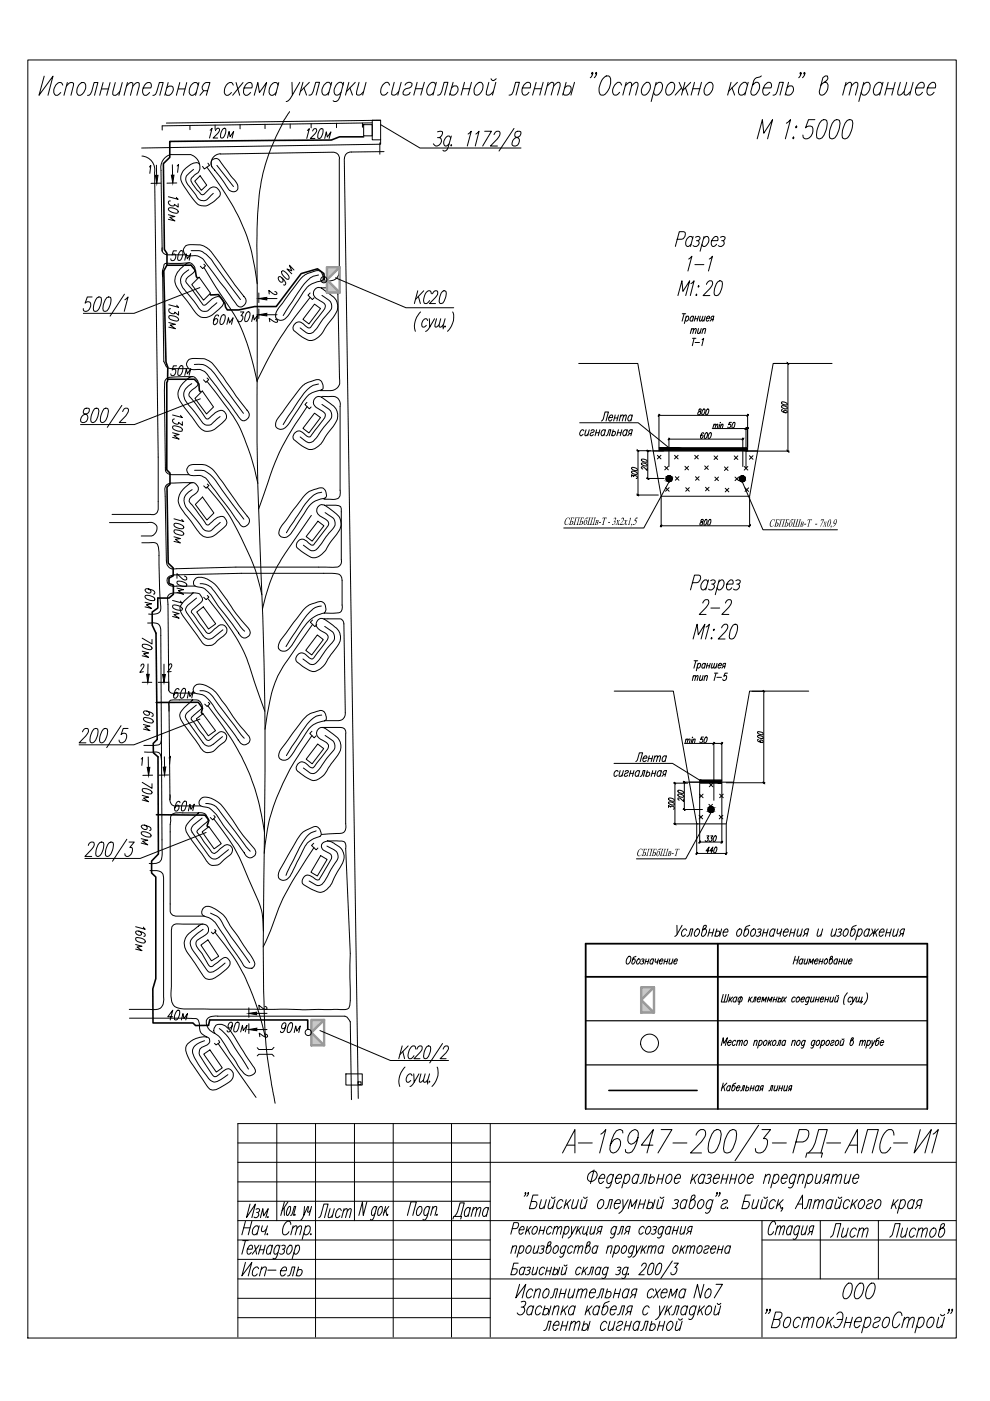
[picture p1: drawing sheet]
<svg xmlns="http://www.w3.org/2000/svg" width="210mm" height="297mm" viewBox="0 0 210 297" stroke-linecap="round" stroke-linejoin="round" font-family="sans-serif">
<path d="M5.9 12.7h196.8v271h-196.8z" fill="none" stroke="#000" stroke-width=".21"/>
<!-- layer: 0 -->
<g fill="none" stroke="#000" stroke-width=".21">
<path d="M77.1 26.4h1.8v2.4h-1.8zM78.9 25.5h1.8v4.1h-1.8zM80.7 26.4l8.3 5h21.5M71.1 58.9l15 6.3h10.1M42.4 61l-14 5.4h-10.7M42.5 84.6l-14 5.4h-11.4M122.9 89.6h12.4l6.5 5.3M141.9 102.1l-5.4 9.8h-17M157.4 102.1l4.4 10.2h15.8M42.4 152.5l-14 5.4h-11.6M43.7 176.5l-14 5.5h-11.7M130.2 161.9h12.4l5.8 3.5"/>
<path d="M150.8 172.3l-5.4 9.8h-10.5M67.8 218.5l15 6.3h12.3M73.1 215.4l.5 .3 .7 1M58.7 238.2v20.6M66.9 238.2v45.3M73.3 227.7h3.5v2.4h-3.5zM75.2 238.2v20.6M75.9 229.4h.7v.6h-.7zM83.4 238.2v45.3M95.7 238.2v45.3M103.9 238.2v45.3M140.2 239.5h2.3l-3 4.9"/>
<path d="M151.4 239.7l.6-.2h.3l.5 .2a5.6 5.6 0 0 1-1.2 4.5l-.6 .2-.7-.2a5.6 5.6 0 0 1 1.1-4.5zM154.7 239.7l.6-.2h.3l.5 .2a5.6 5.6 0 0 1-1.2 4.5l-.6 .2-.7-.2a5.6 5.6 0 0 1 1.1-4.5zM160.8 238.6l-5 7.5M161.6 239.5h1.8l-1.5 1.9h.5l.2 .2a2.34 2.34 0 0 1-1.4 2.8h-.5l-.4-.2-.1-.7M195.1 239.5l-1.3 4.9 3.7-4.9-1.4 4.9M202.7 238.2h-152.3v45.3M50.4 246.4h152.3M50.4 242.3h53.5M50.4 250.6h53.5M50.4 254.7h53.5M50.4 258.8h152.3M52 258.9l-.7 2.9"/>
<path d="M53 255.3l-.7 2.9 1.9-2.9-.8 2.9M53.4 258.9l-.8 2.9M54.3 256.4l.3-.1 .4 .1a.51 .51 0 0 1-.6 .7M54.7 257.1a.63 .63 0 0 1 0 .8 .63 .63 0 0 1-.8 .1M55 259.9l-.5 1.9M55.2 258.2l.5-1.9 .2 1.5 1-1.5-.5 1.9M55.6 259.9l-.2 1.1 .5 .1 .6-.5M56.7 259.9l-.6 1.9M56.8 257.9v.3l.1-.2M60.3 256v1.7M60.3 254.8l-.8 2.9M61.1 254.8l-1.3 1.9"/>
<path d="M61.2 255.9l.3-.1a1.72 1.72 0 0 1-.7 1.9v-.8zM61.6 257.7l.3-.1 .5-1.8h.3l-.5 1.9M61.7 259.6l-.3-.7a1.79 1.79 0 0 0-1.5 2.2l.1 .6a.79 .79 0 0 0 1.3-.6M62.2 259.9l-.5 1.9M62.5 257.4v.3l.1-.1M64.4 257.7l-.6 1M64.6 255.8l-.2 1.9 .8-1.9M64.8 259.9l-.7 2.9M65.5 255.8l-.2 1.2 .3-.1 .3-.4M66.1 255.8l-.6 1.9M67.6 258.2l.4-.6 .7-2.3h.9l-.8 2.9M70 256.3l-.4 1.7 .3 .2 .6-.6"/>
<path d="M70.9 256.3l-.5 1.9M72.4 256.7l-.3-.4a1.32 1.32 0 0 0-.8 1.9h.3l.5-.4M72.8 256.8l.6-.5 .2 .1-.3 1.8M73 256.3l-.6 1.9M73.6 256.8l.6-.5 .3 .1-.4 1.8M77.8 254.8l-.8 2.9-.2-2.9-.7 2.9M79.8 256.2l-.2-.4a1.34 1.34 0 0 0-.7 1.9l.4-.1 .2-.3M79.9 255.8l-.6 2.2a.73 .73 0 0 1-.6 .7l-.2-.2M80.5 255.9l.4-.1a1.34 1.34 0 0 1-.7 1.9l-.1-.4 .1-.7zM81.8 255.8l-.5 1.9M81.8 256.6l.2 1.1M82.2 257.4l-.1 .3 .1-.1"/>
<path d="M82.4 255.8l-1 1.3M86.4 257.7l.7-2.9h1.2l-.8 2.9M88.8 255.9l.5-.1a1.26 1.26 0 0 1-.8 1.9 1.48 1.48 0 0 1 .3-1.8zM91 256.2l-.2-.4a1.26 1.26 0 0 0-.7 1.9l.4-.1 .2-.3M91.2 255.8l-.6 2.2a.8 .8 0 0 1-.8 .7l-.1-.2M91.7 256.3l.5-.5 .4 .1-.4 1.8M91.8 255.8l-.5 1.9M92.7 257.4l-.1 .3 .1-.1M96 258.5l.2-.6h1.6l-.1 .6M96.4 257.9a4.6 4.6 0 0 0 1.2-2.9h.8l-.7 2.9M99.6 256.4l-.2-.4a1.26 1.26 0 0 0-.7 1.9l.4-.1 .2-.3M99.8 256l-.6 1.9"/>
<path d="M100.3 256.6l.5-.6 .3 .1-.4 1.8M100.4 256l-.5 1.9M101.1 256.6l.6-.6 .3 .1-.5 1.8M103.5 256.4l-.2-.4a1.26 1.26 0 0 0-.8 1.9l.5-.1 .2-.3M103.6 256l-.5 1.9M111.5 253l-.1 .1-.1-.1 .1-.2v.5l-.3 .3M112.1 253l-.2 .1v-.1l.1-.2v.5l-.3 .3M114.1 253.4h-1.1l-.8 2.9h.9a.91 .91 0 0 0 .4-1.6h-.8M114.8 254.4l-.4 1.7 .4 .2 .7-.6M115.8 254.4l-.5 1.9M116.6 254.4l-.4 1.7 .4 .2 .7-.6M116.9 253.8l.1 .1a.44 .44 0 0 0 .7-.1"/>
<path d="M117.7 254.4l-.5 1.9M119.3 244.4l2.6-4.9v4.9M119.4 254.7l-.3-.3a1.2 1.2 0 0 0-.8 1.9h.3l.5-.5M120.1 254.4l-.5 1.9M120.2 242.8h1.6M120.2 255.2l.4 1.1M121 254.4l-1.3 1.3M121.6 254.4l-.4 1.7 .4 .2 .7-.6M122.6 242.3h3M122.7 254.4l-.6 1.9M123.4 254.4l-.4 1.7 .5 .2 .6-.6M123.8 253.8v.1a.44 .44 0 0 0 .7-.1"/>
<path d="M124.5 254.4l-.5 1.9M124.9 248.8a.96 .96 0 0 1 .8-.5 .96 .96 0 0 1 .9 .5 1.34 1.34 0 0 1-1.7 1.6l-.2-.2a1.25 1.25 0 0 1 .2-1.4zM126 248l-.8 2.9M127 254.7l.4-.3h.3a1.17 1.17 0 0 1-.8 1.9 1.06 1.06 0 0 1 .1-1.6zM127 249.8h1.2v-.5l-.2-.3a1.25 1.25 0 0 0-.8 1.9h.3l.5-.4M127.4 240.5l1.1-1-1.4 4.9M128.3 256.3l.4-.2 .6-1.7h.6l-.6 1.9M130 249.4l-.3-.4a1.25 1.25 0 0 0-.8 1.9h.3l.5-.4M130.1 249l-.8 2.6a.52 .52 0 0 1-.8 .1M130.3 255.2h1.2a.59 .59 0 0 0-.2-.8 1.2 1.2 0 0 0-.8 1.9h.3l.5-.5M130.6 249.8h1.1l.1-.5-.3-.3a1.25 1.25 0 0 0-.8 1.9h.3l.5-.4M132.1 240.2l-.1-.5-.4-.2-.9 .2a7.5 7.5 0 0 0-1.4 4l.2 .5 .4 .2a2.02 2.02 0 0 0 1.5-2.8l-.4-.2a1.62 1.62 0 0 0-1.6 1.4"/>
<path d="M132.1 254.4v1.9l1.1-1.9M132.1 256.3l-.3 .5-.6 .4M132.5 249.4l.5-.4h.3a1.25 1.25 0 0 1-.8 1.9l-.3-.4M132.6 249l-.8 2.9M133.2 256.3l.5-1.9 .3 1.4 1.1-1.4-.6 1.9M135.3 241.1a1.77 1.77 0 0 1-1.6 1.5l-.4-.3a2.01 2.01 0 0 1 1.4-2.8l.4 .2 .3 .5a6.9 6.9 0 0 1-1.4 4l-.9 .2-.5-.2v-.5M135.4 249.4l-.3-.4a1.25 1.25 0 0 0-.8 1.9h.3l.5-.4M135.5 249l-.5 1.9M135.6 255.3h1M135.7 250.9l.4-.1 .2-.4 .3-1.4h.6l-.5 1.9M135.8 254.4l-.5 1.9M136.9 254.4l-.6 1.9"/>
<path d="M137.4 255.2l.4-.3h.3a.74 .74 0 0 1 .1 1 .74 .74 0 0 1-.9 .2l-.1-.1M137.6 254.4l-.5 1.9M137.8 249.8l.3-.3h.3a.73 .73 0 0 1 .2 1 .73 .73 0 0 1-1 .3v-.2M138 249l-.5 1.9M138.4 242.8h-2.4l2.5-3.3-1.3 4.9M138.9 254.4l-.5 1.9M139.5 250h1M139.6 254.4l-.4 1.7 .5 .2 .6-.6M139.7 249l-.5 1.9M140 253.8l.1 .1a.45 .45 0 0 0 .7-.1M140.7 254.4l-.5 1.9M140.8 249l-.5 1.9"/>
<path d="M141.4 249.4l.5-.4h.3a1.25 1.25 0 0 1-.8 1.9 .78 .78 0 0 1-.2-1.1zM142.7 242.3h2.9M143 254.5l.3-.1 .5 .1-.1 .5-.5 .2M143.1 249.8h1.1v-.5l-.2-.3a1.25 1.25 0 0 0-.8 1.9h.3l.5-.4M143.4 255.2a.67 .67 0 0 1 0 .9 .67 .67 0 0 1-.9 0M145.6 254.7l-.3-.3a1.2 1.2 0 0 0-.8 1.9h.3l.5-.5M145.7 254.4l-.5 1.9M146.8 254.4h.3a1.17 1.17 0 0 1-.8 1.9l-.2-.3v-.3l.6-2.1 .3-.2 .3 .1a.91 .91 0 0 1-.7 1l-.2 .2M146.9 249l-.5 1.9M147.1 249.8l.4 1.1M147.6 240.7a1.5 1.5 0 0 1 1.6-1.2 1.21 1.21 0 0 1 0 1.9l-.5 .7-2.3 2.3h2.3M147.9 249l-1.4 1.4"/>
<path d="M148.2 254.7l.2-.2 .5-.1a1.17 1.17 0 0 1-.8 1.9 1.06 1.06 0 0 1 .1-1.6zM149.4 249.4l-.3-.4a1.25 1.25 0 0 0-.8 1.9h.3l.5-.4M149.5 249l-.5 1.9M150 249.1l.3-.1 .5 .1a.56 .56 0 0 1-.7 .7M150.4 249.8a.66 .66 0 0 1 0 .9 .66 .66 0 0 1-.9 .1M151.1 254.7l-.3-.3a1.17 1.17 0 0 0-.8 1.9l.5-.2 .3-.3M151.2 254.4l-.6 2.2a.88 .88 0 0 1-.9 .6l-.1-.1M151.3 249.8h1.2v-.5l-.2-.3a1.25 1.25 0 0 0-.8 1.9h.3l.5-.4M152.1 253l-.1 .1-.1-.1 .1-.2 .1 .2-.4 .6M152.7 253l-.2 .1v-.1l.1-.2v.5l-.3 .3M153.1 250h1M153.2 254.7a.67 .67 0 0 1 1-.2l-.1 .5a1.28 1.28 0 0 0-1.2 .8v.3a.69 .69 0 0 0 1-.3"/>
<path d="M153.3 249l-.5 1.9M154.3 256l-.1 .3 .1-.2M154.4 249l-.5 1.9M154.9 250h1.1M155.2 249l-.5 1.9M156.2 249l-.5 1.9M157.2 249.1l.5-.1a1.25 1.25 0 0 1-.8 1.9 1.23 1.23 0 0 1 .3-1.8zM158.5 249.8h1.2v-.5l-.2-.3a1.25 1.25 0 0 0-.8 1.9h.3l.5-.4M159.1 253.4h-1.1l-.7 2.9h.8a.9 .9 0 0 0 .5-1.6h-.9M159.8 254.4l-.4 1.7 .5 .2 .6-.6M160.9 254.4l-.6 1.9M161.6 258.8v24.7"/>
<path d="M161.6 254.4l-.3 1.7 .4 .2 .6-.6M162 253.8l.2 .3 .5-.3M162.2 249.5l.7-.5 .4 .1-.4 1.8M162.4 249l-.5 1.9M162.7 254.4l-.5 1.9M163.8 242.3h2.9M164.1 249.4l.5-.4h.3a1.2 1.2 0 0 1-.8 1.9l-.3-.4M164.2 249l-.8 2.9M164.4 254.7l-.3-.3a1.17 1.17 0 0 0-.8 1.9h.3l.5-.5M164.4 259.6a.53 .53 0 0 0-.3-.7 .53 .53 0 0 0-.7 .4l-.5 1.4a1.04 1.04 0 0 0 .2 1.1 .86 .86 0 0 0 .9-.7M164.9 259.9l-.5 1.9M165.1 254.4l-.5 1.9"/>
<path d="M165.2 255.2l.4 1.1M165.7 249.8h1.1l.1-.5-.2-.3a1.25 1.25 0 0 0-.8 1.9h.3l.5-.4M166 256.1l-.2 .2-.1-.2 .2-.1 .1 .1-.4 .7M166 254.4l-1.3 1.3M168 259.9l-.5 1.9M168.6 256.3l1.6-2.9v2.9M168.7 249.4l-.3-.4a1.25 1.25 0 0 0-.8 1.9h.3l.5-.4M168.8 242.1h1.4a1.81 1.81 0 0 0 1.2-2.4l-.4-.2h-1.5l-1.4 4.9M168.8 249l-.8 2.6a.52 .52 0 0 1-.8 .1M169.1 255.3h1M169.4 249.5l.7-.5 .4 .1-.4 1.8M169.6 249l-.5 1.9"/>
<path d="M169.6 259.9l-.5 2.2a.77 .77 0 0 1-.8 .7l-.1-.1M170.3 259.9l-.4 1.8 .3 .1 .6-.5M170.5 256.3l.5-.2 .5-1.7h.6l-.5 1.9M170.8 245.4l.3-1h3.3l-.3 1M171.2 259.9l-.5 1.9M171.3 249.4l.5-.4h.3a1.2 1.2 0 0 1-.8 1.9l-.3-.4M171.4 249l-.8 2.9M171.4 244.4a7.2 7.2 0 0 0 2.2-4.9h1.8l-1.4 4.9M172.7 254.9l.6-.5 .4 .1-.4 1.8M172.9 254.4l-.5 1.9M173.2 249l-.4 1.8 .5 .1 .6-.5M173.7 254.9l.6-.5 .3 .1-.3 1.8"/>
<path d="M173.9 258.8v12.4M174.3 249l-.5 1.9M175 250.2l-.6 .7M175.3 242.3h2.9M175.6 250.2h-.6l-.2-.2v-.3l.5-.7h.6l-.5 1.9M176.5 254.7l-.3-.3a1.17 1.17 0 0 0-.8 1.9l.6-.2 .2-.3M176.5 249.5l.6-.5 .4 .1-.4 1.8M176.6 254.4l-.5 1.9M176.7 249l-.5 1.9M177.4 254.4l-.4 1.7 .4 .2 .7-.6M177.5 249.5l.6-.5 .3 .1-.3 1.8M177.7 253.8l.2 .3 .6-.3"/>
<path d="M178.4 254.4l-.5 1.9M179.2 244.4l2.6-4.9v4.9M179.4 249l-.4 1.8 .1 .1h.3l.7-.5M180.1 242.8h1.7M180.1 254.7l-.2-.3a1.17 1.17 0 0 0-.8 1.9h.3l.4-.5M180.4 249l-.5 1.9M180.8 254.4l-.5 1.9M180.9 249.8h1.1a.61 .61 0 0 0-.1-.8 1.2 1.2 0 0 0-.8 1.9h.2l.5-.4M181 255.2l.4 1.1M181.8 254.4l-1.3 1.3M182.3 254.7l.5-.3h.3a1.2 1.2 0 0 1-.8 1.9 .99 .99 0 0 1 0-1.6zM182.6 244.4l1.4-4.9h2.2l-1.3 4.9"/>
<path d="M184 254.7a.67 .67 0 0 1 1-.2l-.1 .5a1.28 1.28 0 0 0-1.2 .8v.3a.69 .69 0 0 0 1.1-.3M185.7 254.7l.5-.3h.3a1.17 1.17 0 0 1-.8 1.9 1.06 1.06 0 0 1 0-1.6zM186.2 258.8v12.4M189.5 242.3h2.9M189.5 254.4l-.6 1.9M189.5 240.7l-.2-1-.3-.2a1.7 1.7 0 0 0-1.7 1.2 4 4 0 0 0-.5 3.5l.2 .2a1.67 1.67 0 0 0 1.9-1.1M189.6 255.2l.4 1.1M190.4 254.4l-1.3 1.3M190.9 254.7l.5-.3h.3a1.2 1.2 0 0 1-.8 1.9l-.3-.5M191 254.4l-.7 2.8M193.8 254.7l-.3-.3a1.17 1.17 0 0 0-.8 1.9h.3l.5-.5M193.9 254.4l-.5 1.9"/>
<path d="M194.6 255.6l-.5 .7M195.2 255.6h-.6l-.2-.6 .3-.5 .8-.1-.5 1.9M197.8 240.5l1.1-1-1.3 4.9M50.4 271.2h152.3M50.4 262.9h53.5M50.4 267h53.5M50.4 275.3h53.5M50.4 279.4h53.5M51.4 263h1.2M51.7 260.3h1.3M52 267.6l-.7 2.9 2.1-2.9-.8 2.9M52 263l-.7 2.9"/>
<path d="M52.5 264.9h.9l.1-.6-.1-.3a1.28 1.28 0 0 0-.8 1.9h.2l.5-.4M54 264l.4 1.9M54.8 260.3l-.2-.4a1.17 1.17 0 0 0-.8 1.9h.3l.4-.4M54.8 269l-.2-.4a1.17 1.17 0 0 0-.8 1.9h.3l.4-.4M54.9 264l-1.4 1.9M55 265h1M55.3 264l-.5 1.9M55.4 269.2l.6-.6 .4 .1-.3 1.8M55.5 268.6l-.5 1.9M56.2 264l-.5 1.9M56.7 261.5l-.1 .2 .1 .1 .1-.1M56.8 269.3h1.7"/>
<path d="M57.7 264.4l-.2-.4a1.28 1.28 0 0 0-.8 1.9h.3l.4-.4M57.8 264l-.5 1.9M59.2 264.4l-.2-.4a1.28 1.28 0 0 0-.7 1.9h.2l.4-.4M59.4 264l-.8 2.6-.3 .3-.4-.1M59.5 269.4h1.2a.59 .59 0 0 0-.2-.8 1.2 1.2 0 0 0-.8 1.9l.6-.1 .2-.3M59.7 264.1l.3-.1 .5 .1a.56 .56 0 0 1-.6 .8M60.1 264.9a.63 .63 0 0 1 0 .8 .63 .63 0 0 1-.8 .1M61 270.5l.4-.1 .5-1.8h.6l-.5 1.9M61.3 264.1l.4-.1a1.26 1.26 0 0 1-.7 1.9 1.42 1.42 0 0 1 .3-1.8zM62 260.4l.6-.5 .4 .1-.4 1.8M62.6 264.4l.4-.4h.3a1.26 1.26 0 0 1-.8 1.9l-.2-.4M62.8 264l-.9 2.9"/>
<path d="M63 260.4l.6-.5 .3 .1-.3 1.8M63.1 269.4l.3-.2h.3a.76 .76 0 0 1 .3 .9 .76 .76 0 0 1-.9 .4l-.2-.2M63.3 268.6l-.5 1.9M64.7 260.3l.3-.3 .5-.1a1.17 1.17 0 0 1-.8 1.9l-.3-.4M65.9 261.5v.3l.1-.1M110.2 272.3l-.8 2.9 2.1-2.9-.8 2.9M110.5 276l.4-.1 .5 .1a.99 .99 0 0 1-.5 1.1 .92 .92 0 0 1 .2 1.2 .92 .92 0 0 1-1.2 .4l-.2-.3M110.5 277.1h.4M113 273.7l-.3-.4a1.2 1.2 0 0 0-.8 1.9h.3l.5-.4M113 277.3l-.3-.4a1.17 1.17 0 0 0-.7 1.9l.5-.1 .2-.3M113.2 276.9l-.6 1.9M113.5 273.8l.6-.5 .5 .1-.4 1.8"/>
<path d="M113.6 273.3l-.5 1.9M114.9 277.3l-.3-.4a1.17 1.17 0 0 0-.8 1.9l.5-.1 .3-.3M115.3 277.7a.54 .54 0 0 1 .8-.3 .54 .54 0 0 1 .2 .8 .64 .64 0 0 1-.5 .6 .64 .64 0 0 1-.7-.3M115.5 276.9l-.5 1.9M115.6 273.4l.5-.1a1.2 1.2 0 0 1-.8 1.9 1.23 1.23 0 0 1 .3-1.8zM116.7 275.2l.4-.1 .6-1.8h.6l-.6 1.9M116.8 276.9l-.5 1.9M117.4 277.4l.6-.5 .5 .1-.4 1.8M117.6 276.9l-.5 1.9M118.8 274.2h1M119 273.3l-.5 1.9M119.4 276.9l-.5 1.9"/>
<path d="M119.6 277.7l.3 1.1M120.1 273.3l-.5 1.9M120.4 276.9l-1.4 1.3M120.8 273.3l-.3 1.8 .4 .1 .6-.6M121.9 277.3l-.3-.4a1.2 1.2 0 0 0-.8 1.9h.3l.5-.4M121.9 273.3l-.5 1.9M122 276.9l-.5 1.9M122.5 273.8l.7-.5 .3 .1-.4 1.8M122.7 273.3l-.6 1.9M123.5 273.8l.6-.5 .3 .1-.3 1.8M124.6 276.9l-.5 1.9M124.7 277.7l.4 1.1"/>
<path d="M125 274.1h1.2a.59 .59 0 0 0-.2-.8 1.17 1.17 0 0 0-.8 1.9h.3l.5-.4M125.5 276.9l-1.3 1.3M126.5 275.2l.4-.1 .6-1.8h.5l-.5 1.9M127.1 277.3l-.3-.4a1.17 1.17 0 0 0-.8 1.9l.5-.1 .3-.3M127.2 276.9l-.5 1.9M128.6 274.1l.7-.3a.75 .75 0 0 1 .1 1 .75 .75 0 0 1-1 .3v-.2M128.8 273.3l-.5 1.9M129.2 275.9l-.8 .3-.4 .4-.4 1.6 .2 .6a1.2 1.2 0 0 0 .8-1.9h-.3l-.5 .4M129.4 277.7h1.2a.59 .59 0 0 0-.2-.8 1.17 1.17 0 0 0-.8 1.9h.3l.5-.4M130.3 274.2h1M130.5 273.3l-.5 1.9M130.9 278.8l.4-.1 .6-1.8h.5l-.5 1.9"/>
<path d="M131.6 273.3l-.5 1.9M133.2 278.1l-.6 .7M133.3 273.7l-.3-.4a1.2 1.2 0 0 0-.8 1.9h.3l.5-.4M133.4 273.3l-.5 1.9M133.7 278.1h-.5l-.3-.5 .6-.7h.6l-.5 1.9M134.1 274.5l-.5 .7M134.7 274.5h-.6l-.2-.3v-.2l.6-.7h.6l-.6 1.9M137.6 277.3l-.3-.4a1.2 1.2 0 0 0-.8 1.9h.3l.5-.4M138.6 273.7l-.3-.4a1.2 1.2 0 0 0-.8 1.9h.3l.5-.4M139 273.3l.5 1.9M139.8 276.9l.1 1.9 1.1-1.9M139.9 278.8a1.35 1.35 0 0 1-.9 1"/>
<path d="M140.1 273.3l-1.6 1.9M140.2 274.1h1.2a.59 .59 0 0 0-.2-.8 1.2 1.2 0 0 0-.8 1.9h.3l.5-.4M141.5 276.9l-.6 1.9M141.7 277.7l.3 1.1M141.7 275.2l.6-1.9 .2 1.5 1.1-1.5-.5 1.9M142.4 278.8l.4-.1 .6-1.8h.6l-.6 1.9M142.4 276.9l-1.3 1.3M143.9 279.6l.2 .3 .6-.3M145.3 273.7l-.3-.4a1.17 1.17 0 0 0-.8 1.9h.3l.5-.4M145.4 273.3l-.5 1.9M145.7 277.3l-.3-.4a1.17 1.17 0 0 0-.8 1.9l.5-.1 .3-.3M145.8 276.9l-.5 1.9"/>
<path d="M147.5 277.3l-.3-.4a1.17 1.17 0 0 0-.8 1.9h.3l.5-.4M147.6 276.9l-.6 2.2a.78 .78 0 0 1-.8 .7l-.2-.2M148.4 276.9l-.5 1.9M148.6 277.7l.3 1.1M149.2 272.3l-.7 2.9-.6-2.9-.8 2.9M149.4 276.9l-1.4 1.3M149.8 277.3l.5-.4h.3a1.17 1.17 0 0 1-.8 1.9 1.06 1.06 0 0 1 0-1.5zM150 273.4l.5-.1a1.2 1.2 0 0 1-.8 1.9 1.23 1.23 0 0 1 .3-1.8zM151.7 276.9l-.3 1.8 .4 .1 .7-.6M151.8 272.3h1.4l-1.8 2.9M152.1 276.3l.2 .3 .5-.3M152.8 276.9l-.5 1.9"/>
<path d="M161.6 262.9h41.1M162.7 277.7l-.2 .1 .1-.2a.84 .84 0 0 1-.3 .9M163.4 277.7l-.2 .1-.1-.1 .2-.1a.79 .79 0 0 1-.4 .9M164 279.8h1l.3 .1a1.15 1.15 0 0 1-.7 1.6h-1.1l.9-3.3h1l.3 .2a1.05 1.05 0 0 1-.7 1.4M164.7 260.4l.5-.5 .3 .1-.3 1.8M165.5 260.4l.6-.5 .3 .1-.4 1.8M166.7 279.4l.6-.1a.87 .87 0 0 1 .2 1.2 1.1 1.1 0 0 1-1.1 1 1.48 1.48 0 0 1 .3-2.1zM168 260.3l-.3-.4a1.26 1.26 0 0 0-.7 1.9h.2l.5-.4M169.5 260.3l-.2-.4a1.26 1.26 0 0 0-.8 1.9l.7-.4M169.7 279.8l-.3-.5a1.38 1.38 0 0 0-.9 2.2h.3l.6-.5M170.4 279.9l.6-.6 .5 .1-.5 2.1M170.5 279.3l-.6 2.2"/>
<path d="M171.4 279.9l.7-.6 .5 .1-.5 2.1M171.8 261.1l-.5 .7M172.3 261.1h-.5a.78 .78 0 0 1-.1-.9 .78 .78 0 0 1 .9-.3l-.5 1.9M173.8 279.4l.5-.1a1.43 1.43 0 0 1-.5 2.2h-.3a1.48 1.48 0 0 1 .3-2.1zM175.7 279.3l-.6 2.2M176.1 262.3l.5-.5 .6-2.4h1.1l-.8 2.9M176.8 279.3l-1.6 1.6M177.4 278.7l.5-.5h.5a1.99 1.99 0 0 1-.2 2.5 .93 .93 0 0 1-1.3 .6l-.1-.3M177.5 279.8h1.1M178.8 260.4l-.4 1.7 .5 .2 .6-.5M179.5 279.3l-.6 2.2M179.7 272.2l.7-.2a2.21 2.21 0 0 1-.3 2.9l-.6 .5h-.5a2.51 2.51 0 0 1 .7-3.2z"/>
<path d="M179.8 260.4l-.5 1.9M180.7 279.3l-.6 2.2M181.6 260.8l-.3-.4a1.21 1.21 0 0 0-.8 1.9h.3l.5-.4M182.1 272.2l.2-.2h.5a2.49 2.49 0 0 1-.9 3.4h-.4a2.51 2.51 0 0 1 .6-3.2zM182.1 260.9l.6-.5 .4 .1-.4 1.8M182.3 260.4l-.5 1.9M183.1 260.9l.6-.5 .3 .1-.3 1.8M183.4 279.8l.3-.4 .6-.1a1.39 1.39 0 0 1-.9 2.2l-.3-.5M183.6 279.3l-.9 3.3M184.5 272.2l.3-.2h.4a2.49 2.49 0 0 1-.9 3.4h-.4a2.51 2.51 0 0 1 .6-3.2zM185.4 279.8a.79 .79 0 0 1 1.2-.4v.4a1.75 1.75 0 0 1-1.3 .7l-.2 .8a.74 .74 0 0 0 1.2-.3M187.7 279.4l.6-.1a.87 .87 0 0 1 .2 1.2 1.1 1.1 0 0 1-1.1 1 1.48 1.48 0 0 1 .3-2.1z"/>
<path d="M188.7 262.3l.5-.5 .6-2.4h1.1l-.8 2.9M191.2 278.9l-.1-.4-.2-.3h-.5a2.69 2.69 0 0 0-1 3.1 .87 .87 0 0 0 1.4-.6M191.4 260.4l-.4 1.7 .4 .2 .7-.5M191.6 279.9l.7-.6 .5 .1-.5 2.1M191.8 279.3l-.6 2.2M192.4 260.4l-.5 1.9M192.7 279.9l.7-.6 .5 .1-.5 2.1M194.2 260.8l-.3-.4a1.25 1.25 0 0 0-.8 1.9h.3l.5-.4M194.7 260.9l.6-.5 .4 .1-.4 1.8M194.7 279.8l.3-.4 .6-.1a1.39 1.39 0 0 1-.9 2.2l-.3-.5M194.8 260.4l-.5 1.9M194.9 279.3l-.9 3.3"/>
<path d="M195.6 260.9l.7-.5 .3 .1-.4 1.8M197.1 279.4l.6-.1a.87 .87 0 0 1 .2 1.2 1.1 1.1 0 0 1-1.1 1 1.48 1.48 0 0 1 .3-2.1zM197.7 260.5l.5-.1a1.2 1.2 0 0 1-.8 1.9 1.28 1.28 0 0 1 .3-1.8zM199 279.3l-.4 2 .2 .2h.3l.7-.6M199.4 278.7l.1 .1a.5 .5 0 0 0 .8-.1M199.7 260.4h.3a1.25 1.25 0 0 1-.8 1.9l-.2-.3v-.2l.5-2.1 .4-.3 .4 .2a.93 .93 0 0 1-.8 .9l-.3 .3M200.3 279.3l-.6 2.2M201.3 277.7l-.1 .1-.1-.1 .2-.1-.1 .4-.3 .5M202 277.7l-.2 .1 .1-.2a.84 .84 0 0 1-.3 .9M115.3 282.1l.4-.2 .2-.4 .4-1.4h.6l-.6 2M117.3 281h1.2v-.6l-.2-.3a1.25 1.25 0 0 0-.8 2h.3l.5-.4M119.1 281.1h1.1"/>
<path d="M119.4 280.1l-.6 2M120.4 280.1l-.5 2M121 280.7l.7-.6 .3 .2-.4 1.8M121.2 280.1l-.5 2M122 280.7l.6-.6 .4 .2-.4 1.8M123.7 281l.3-.3a.63 .63 0 0 1 .7 .5 .63 .63 0 0 1-.4 .7l-.7 .2-.2-.3M123.9 280.1l-.5 2M125.1 280.1l-.5 2M128.7 280.6l-.3-.5a1.25 1.25 0 0 0-.8 2h.3l.5-.4M129.3 280.1l-.3 1.8 .4 .2 .6-.6M130.4 280.1l-.5 2M131 280.6a.65 .65 0 0 1 1-.3v.3a1.35 1.35 0 0 1-1.1 .6l-.2 .7a.61 .61 0 0 0 1-.2"/>
<path d="M132.6 281.1h1M132.8 280.1l-.5 2M133.9 280.1l-.6 2M135.6 280.6l-.3-.5a1.2 1.2 0 0 0-.8 2h.3l.5-.4M135.7 280.1l-.5 2M135.8 282.1l.4-.2 .3-.4 .3-1.4h.6l-.5 2M137.9 281a.55 .55 0 0 1 .8-.3 .55 .55 0 0 1 .2 .8 .62 .62 0 0 1-.5 .6 .62 .62 0 0 1-.7-.3M138.2 280.1l-.5 2M139.6 281.1h1.1M139.9 280.1l-.5 2M140.9 280.1l-.5 2M141.6 280.6l.5-.5h.3a1.21 1.21 0 0 1-.8 2 .99 .99 0 0 1 0-1.5z"/>
<path d="M143.6 280.1l-.4 1.8 .1 .2h.3l.6-.6M144.6 280.1l-.5 2M175.9 280.2l.4 1.3M179.2 280.4h1.2M181.2 280.2h1.4a.68 .68 0 0 0-.3-.9 1.38 1.38 0 0 0-.8 2.2h.3l.5-.5"/>
<circle cx="137.7" cy="221.2" r="1.91"/>
</g>
<g fill="none" stroke="#000" stroke-width=".21">
<path d="M9.4 16.1l-1.1 4.1 2.9-4.1-1 4.1M13.3 18l-.4-.5a1.7 1.7 0 0 0-1.1 2.7h.4l.7-.6M14.1 18.3l.9-.8 .6 .2-.6 2.5M14.3 17.5l-.7 2.7M16.7 18l.7-.5h.4a1.74 1.74 0 0 1-.7 2.7h-.4a1.23 1.23 0 0 1-.3-1.6zM21.5 18.9h1.5M21.9 17.5l-.8 2.7M23.3 17.5l-.7 2.7M24.4 17.5l-.5 2.5 .2 .2h.4l.9-.8M25.9 17.5l-.7 2.7M26.8 18.3l.9-.8 .5 .2v.6l-.5 1.9M27 17.5l-.7 2.7"/>
<path d="M28.2 18.3l.9-.8 .4 .2v.6l-.5 1.9M30.4 18.6h1.6a.7 .7 0 0 0 0-.7 .7 .7 0 0 0-.7-.4 1.98 1.98 0 0 0-.9 2.5l.2 .2h.4l.7-.6M35.4 18.6a.73 .73 0 0 1 .8-.4 .73 .73 0 0 1 .6 .8 1.31 1.31 0 0 1-1.4 1.2l-.3-.4M35.7 17.5l-.8 2.7M37.8 18.9h1.5M38.1 17.5l-.7 2.7M39.6 17.5l-.7 2.7M42 18l-.4-.5a1.79 1.79 0 0 0-1.3 2.5l.2 .2h.4l.7-.6M42.2 17.5l-.7 2.7M43.2 19.2l-.8 1M44 19.2h-.8a1 1 0 0 1-.3-1 1 1 0 0 1 .8-.7h.8l-.8 2.7M49.5 18l-.4-.5a1.71 1.71 0 0 0-1.4 2.5l.3 .2h.4l.7-.6"/>
<path d="M50.1 17.5l.7 2.7M51.5 17.5l-2.2 2.7M51.7 18.6h1.7a.73 .73 0 0 0 0-.7 .73 .73 0 0 0-.6-.4 1.95 1.95 0 0 0-1 2.5l.2 .2h.4l.7-.6M58.9 18l-.3-.5a1.79 1.79 0 0 0-1.4 2.5l.3 .2h.3l.8-.6M59.1 17.5l-.7 2.7M61.9 17.5l.1 2.7 1.6-2.7M64.2 17.5l-.7 2.7M64.4 18.6l.6 1.6M65.6 17.5l-1.9 1.9M70.2 18l-.4-.5a1.77 1.77 0 0 0-1.5 2.3l.3 .4h.5l.6-.6M70.3 17.5l-.7 2.7M72.7 18l-.3-.5a1.77 1.77 0 0 0-1.4 2.5l.6 .2 .7-.6"/>
<path d="M72.9 17.5l-.8 3-.3 .6a.74 .74 0 0 1-1.2 .3M74 17.5l-.7 2.7M74.2 18.6l.5 1.6M75.3 17.5l-1.8 1.9M76.1 17.5l-.5 2.5 .6 .2 .9-.8M77.6 17.5l-.7 2.7M82.6 18l-.4-.5a1.71 1.71 0 0 0-1.1 2.7l.7-.2 .4-.4M83.6 17.5l-.6 2.5 .7 .2 .9-.8M85.1 17.5l-.8 2.7M85.9 18a.93 .93 0 0 1 1.4-.3l-.2 .7-1 .4a1.06 1.06 0 0 0-.6 1.2 .98 .98 0 0 0 1.5-.4M88.1 18.8h1.5M88.4 17.5l-.7 2.7"/>
<path d="M90 17.5l-.8 2.7M92.4 18l-.4-.5a1.77 1.77 0 0 0-1.4 2.3l.3 .4h.3l.8-.6M92.5 17.5l-.7 2.7M95.7 18.6a.78 .78 0 0 1 1.3-.2 1.14 1.14 0 0 1-.2 1.3 1.14 1.14 0 0 1-1.3 .3l-.1-.2M96.1 17.5l-.8 2.7M98.1 18.8h1.5M98.5 17.5l-.7 2.7M100 17.5l-.8 2.7M100.9 18l.7-.5h.4a1.17 1.17 0 0 1 .3 1.5 1.17 1.17 0 0 1-1.7 1 2.04 2.04 0 0 1 .3-2zM103.6 17.5l-.5 2.5 .2 .2h.4l.9-.8M104.1 16.7l.3 .4h.3l.5-.4M105.1 17.5l-.7 2.7"/>
<path d="M110.8 18.6h1.6a.82 .82 0 0 0-.2-1.1 1.68 1.68 0 0 0-1.1 2.7l.7-.2 .4-.4M113.3 18.8h1.5M113.7 17.5l-.8 2.7M115.2 17.5l-.8 2.7M116 18.2l.9-.7h.3l.2 .2v.5l-.5 2M116.2 17.5l-.7 2.7M117.4 18.2l.9-.7h.2l.3 .2v.5l-.6 2M119.7 18.6a.76 .76 0 0 1 1.1-.4 .76 .76 0 0 1 .2 1.2 .88 .88 0 0 1-.7 .7 .88 .88 0 0 1-.9-.3M120 17.5l-.7 2.7M121.8 17.5l-.8 2.7M125.7 15.5l-.2 .2-.1-.2 .2-.2a1.12 1.12 0 0 1-.4 1.2M126.5 15.5l-.2 .2v-.2l.1-.2a1 1 0 0 1-.4 1.2"/>
<path d="M128.2 16.3l.3-.2h.5a2.64 2.64 0 0 1-.3 3.5l-.7 .6h-.6a1.93 1.93 0 0 1-.1-2.5l.3-.6zM131.8 18l-.4-.5a1.77 1.77 0 0 0-1.3 2.5l.2 .2h.4l.7-.6M132.6 18.2l.8-.7 .5 .2v.5l-.5 2M132.8 17.5l-.7 2.7M133.9 18.2l.9-.7 .5 .2v.5l-.5 2M136.4 18l.7-.5h.4a1.7 1.7 0 0 1-1.1 2.7 1.19 1.19 0 0 1-.3-1.6zM139 18l.7-.5h.4a1.7 1.7 0 0 1-1.1 2.7l-.4-.6M139.1 17.5l-1 4M141.5 18l.8-.5h.3a1.17 1.17 0 0 1 .3 1.5 1.15 1.15 0 0 1-1.6 1 1.89 1.89 0 0 1 .2-2zM144 17.5l.8 1.7 1.6-1.7M144.5 18.6l-1.4 1.6M145.2 17.5l-.7 2.7"/>
<path d="M145.3 18.6l.6 1.6M146.9 18.8h1.5M147.2 17.5l-.7 2.7M148.7 17.5l-.7 2.7M149.7 18l.7-.5h.4a1.17 1.17 0 0 1 .3 1.5 1.15 1.15 0 0 1-1.6 1 1.89 1.89 0 0 1 .2-2zM155 17.5l-.7 2.7M155.2 18.6l.6 1.6M156.4 17.5l-2 1.9M158.5 18l-.4-.5a1.84 1.84 0 0 0-1.4 2.5l.7 .2 .7-.6M158.6 17.5l-.7 2.7M161.4 16.1l-1 .4-.6 .6-.6 2.3 .1 .6 .2 .2a1.77 1.77 0 0 0 1.5-2.4l-.3-.3h-.5l-.6 .5M161.9 18.6h1.6a.87 .87 0 0 0-.2-1.1 1.77 1.77 0 0 0-1.4 2.5l.2 .2h.4l.7-.6"/>
<path d="M166.8 18.6a.78 .78 0 0 1 1.3-.2 1.14 1.14 0 0 1-.2 1.3 1.14 1.14 0 0 1-1.3 .3v-.2M167.2 17.5l-.7 2.7M169.9 15.5l-.2 .2-.1-.2 .2-.2a1 1 0 0 1-.5 1.2M170.7 15.5l-.2 .2-.1-.2 .2-.2a1 1 0 0 1-.4 1.2M174.8 17.5h.3a1.17 1.17 0 0 1 .3 1.5 1.15 1.15 0 0 1-1.6 1l-.1-.6 .8-2.9 .5-.4h.4l.1 .2a1.35 1.35 0 0 1-1.1 1.4l-.4 .3M179.2 18.2l.9-.7 .4 .2v.5l-.5 2M179.4 17.5l-.7 2.7M180.5 18.2l.9-.7 .5 .2v.5l-.5 2M183 18l.7-.5h.4a1.7 1.7 0 0 1-1.1 2.7l-.4-.6M183.1 17.5l-1 4M187.1 18l-.4-.5a1.72 1.72 0 0 0-1.4 2.3l.3 .4h.3l.8-.6M187.2 17.5l-.7 2.7"/>
<path d="M187.9 18.8h1.6M188.3 17.5l-.7 2.7M189.8 17.5l-.7 2.7M190.9 17.5l-.6 1.9v.6l.6 .2 .8-.8M192.2 17.5l-.5 1.9v.6l.5 .2 .9-.8M193.6 17.5l-.7 2.7M194.2 18.6h1.6a.87 .87 0 0 0-.2-1.1 1.77 1.77 0 0 0-1.3 2.5l.2 .2h.4l.7-.6M196.7 18.6h1.6a.93 .93 0 0 0-.3-1.1 1.77 1.77 0 0 0-1.3 2.5l.6 .2 .7-.6M18.6 20.2l.5-.2 .9-2.5h.8l-.8 2.7M31.7 35.4l.3-.3-.2 1.7M32.4 20.2l.6-.2 .8-2.5h.8l-.7 2.7M37.6 35.2l.3-.3-.3 1.6"/>
<path d="M53.9 20.2l.8-2.7 .3 2.1 1.5-2.1-.7 2.7M62 20.2a1.67 1.67 0 0 1-1.3 1.3M65.5 20.2l.6-.2 .8-2.5h.8l-.7 2.7M92.8 20.2l.6-.2 .8-2.5h.8l-.8 2.7M107.9 20.2l.6-.2 .8-2.5h.8l-.7 2.7M160.5 29.4l1.1-4 .3 2.9 1.9-2.9-1.1 4M163.9 20.2l.6-.2 .8-2.5h.8l-.7 2.7M166.7 26.1l.9-.7-1.1 4M168.1 29.2l.1-.1 .1 .1-.1 .2zM168.7 26.9l.2-.2 .1 .2-.2 .2zM172.8 25.4h-1.4l-.6 1.7a1.09 1.09 0 0 1 1.4-.2 1.82 1.82 0 0 1-1.5 2.5l-.3-.2-.2-.6M174.2 25.5l.4-.1 .7 .1a4.6 4.6 0 0 1-1 3.7l-.5 .2-.6-.2a4.5 4.5 0 0 1 1-3.7z"/>
<path d="M176.9 25.5l.4-.1 .7 .1a4.6 4.6 0 0 1-1 3.7l-.5 .2-.6-.2a4.5 4.5 0 0 1 1-3.7zM179.6 25.5l.5-.1 .6 .1a4.6 4.6 0 0 1-1 3.7l-.4 .2-.7-.2a4.5 4.5 0 0 1 1-3.7zM143.6 50.7h.9a1.07 1.07 0 0 0 .7-1.5l-1.2-.1-.8 3.2M146 54.9l.7-.6-.8 3.2M146.9 50.6l-.3-.5a1.31 1.31 0 0 0-.9 2.2h.3l.5-.5M147 50.1l-.6 2.2M147.3 56.1h1.9M147.5 50.3l.3-.2 .6 .2v.3l-.2 .3-.5 .1M148 51a.73 .73 0 0 1 0 1.1 .73 .73 0 0 1-1 0M149.2 50.6l.5-.5h.3a1.31 1.31 0 0 1-.9 2.2l-.3-.5M149.3 50.1l-.9 3.2M150.4 54.9l.7-.6-.9 3.2"/>
<path d="M150.9 51h1.3a.56 .56 0 0 0 0-.6 .56 .56 0 0 0-.5-.3l-.3 .2a1.33 1.33 0 0 0-.3 2h.3l.5-.5M152.2 59.7l.4-.2 .5 .2a3.5 3.5 0 0 1-.8 2.8l-.3 .2-.5-.2a3.4 3.4 0 0 1 .7-2.8zM152.8 50.3l.3-.2 .6 .2a.58 .58 0 0 1-.7 .7M153.3 51a.73 .73 0 0 1 0 1.1 .73 .73 0 0 1-1 0M58.3 61.8l.4 .3-.1 .3-.3 .1-.5-.3-.8-.6 .1 .7M58.4 67.7l.4 .3v.3h-.4l-1.3-.8 .1 .7M143.7 62.7l.9-3.2 .2 2.3 1.4-2.3-.8 3.2M144.7 66.5h.7M145 66.5l-.4 1.6M145.5 67.3l.2-.3a.52 .52 0 0 1 .3 .7 .52 .52 0 0 1-.6 .3l-.1-.1M145.5 67l-.4 1.6M146.5 60.1l.7-.6-.8 3.2"/>
<path d="M146.6 69.9l.3-.2h.2l-.2 1M146.7 69.7l-.3 1M146.8 71.7h.7M147 67.3v-.2a.59 .59 0 0 0-.6 .3 .59 .59 0 0 0 0 .6l.2 .1 .3-.2M147.1 69.9l.3-.2h.2l-.2 1M147.1 67l-.3 1.1M147.2 71.7l-.4 1.6M147.4 67.6h.5M147.4 72.6h.9M147.5 67l-.3 1.1M147.7 62.4l.1 .1-.2 .2zM148.1 69.7l-.2 .9 .2 .1 .4-.3"/>
<path d="M148.1 67l-.3 1.1M148.1 60.6l.1 .1-.1 .2zM148.5 67l-.1 1.1 .4-.3M148.7 69.7l-.3 1M148.9 72l.3-.3-.4 1.6M149 67l-.2 1 .2 .1 .3-.3M149 69.9l.4-.2h.2l-.2 1M149.1 69.7l-.3 1M149.5 67l-.3 1.1M149.8 60.3v-.2a.67 .67 0 0 1 .5-.6 .67 .67 0 0 1 .8 .3 1.48 1.48 0 0 1-.6 1.4l-1.4 1.5h1.4M149.8 67.5h.6v-.4a.59 .59 0 0 0-.6 .3 .59 .59 0 0 0 .1 .7l.4-.2M150.9 67.7l-.3 .4"/>
<path d="M151.2 67.7h-.3l-.2-.3 .4-.4h.3l-.3 1.1M146.8 123.5h1a1.08 1.08 0 0 0 .6-1.4l-1.2-.2-.8 3.2M147 135.5l.8-3.2 .3 2.3 1.4-2.3-.9 3.2M149 127.9v-.2a.67 .67 0 0 1 .5-.5 .67 .67 0 0 1 .8 .2 1.48 1.48 0 0 1-.6 1.4l-1.4 1.5h1.4M149.7 132.9l.7-.6-.8 3.2M150.1 123.4l-.3-.4a1.31 1.31 0 0 0-.9 2.1h.3l.5-.5M150.2 123l-.6 2.1M150.7 123.1l.3-.1 .6 .1 .1 .3-.3 .3-.5 .1M150.7 128.9h1.9M150.9 135.2l.1 .2-.2 .1zM151.2 123.8a.72 .72 0 0 1 0 1 .72 .72 0 0 1-1 .1M151.2 133.5l.2-.1-.1 .3z"/>
<path d="M152.4 123.4l.5-.4h.3a1.33 1.33 0 0 1-.9 2.1l-.3-.5M152.5 123l-.8 3.1M153 133.1v-.2a.67 .67 0 0 1 .6-.5 .67 .67 0 0 1 .7 .2 1.48 1.48 0 0 1-.6 1.4l-1.4 1.5h1.4M153.8 127.9l.1-.2a.76 .76 0 0 1 1.1-.4 1.26 1.26 0 0 1-.5 1.5l-1.5 1.5h1.5M154.1 123.8h1.3a.56 .56 0 0 0 0-.6 .56 .56 0 0 0-.5-.2 1.42 1.42 0 0 0-.6 2.1h.4l.5-.5M155.5 132.5l.6-.2a1.39 1.39 0 0 1 .1 1.8l-.7 1.3-.3 .1-.5-.1a3.9 3.9 0 0 1 .8-2.9zM156 123.1l.4-.1 .5 .1a.58 .58 0 0 1-.7 .7M156.5 123.8a.73 .73 0 0 1 0 1.1 .73 .73 0 0 1-1 0M29.9 141.2a.35 .35 0 0 1 .2-.4 .35 .35 0 0 1 .4 .3l-.9 1.5 .8-.2M35.8 141.2l.2-.4 .4 .1v.3l-.2 .4-.7 .9 .8-.1M147 143.5l.3-.3 .2 .1-.2 1M147 143.2l-.2 1.1"/>
<path d="M147.2 140.1h.7M147.5 143.5l.3-.3 .2 .1-.2 1M147.5 140.1l-.4 1.6M148 140.9l.4-.3a.57 .57 0 0 1 .1 .7 .57 .57 0 0 1-.6 .3l-.1-.2M148 140.6l-.4 1.6M148.5 143.2l-.2 1 .2 .1 .4-.3M149.1 143.2l-.3 1.1M149.4 143.5l.3-.3 .3 .1-.2 1M149.5 143.2l-.3 1.1M149.5 140.9v-.2a.6 .6 0 0 0-.6 .3 .6 .6 0 0 0 0 .7l.5-.3M149.6 140.6l-.3 1.1M149.9 141.2h.5"/>
<path d="M150 140.6l-.3 1.1M150.6 140.6l-.3 1.1M151 140.6l-.2 1 .2 .1 .3-.3M151.5 142.7h.7M151.5 140.6l-.2 1 .2 .1 .4-.3M151.8 142.7l-.4 1.6M152 143.6h1M152 140.6l-.2 1.1M152.3 141.1h.6v-.4a.6 .6 0 0 0-.6 .3 .6 .6 0 0 0 .1 .7l.4-.3M153.4 141.3l-.4 .4M153.7 141.3l-.4-.1v-.3l.1-.2 .5-.1-.3 1.1M154.2 142.7h-.5l-.2 .7 .4-.2a.55 .55 0 0 1 .1 .8 .55 .55 0 0 1-.7 .1v-.1"/>
<path d="M29.9 160.9l.3-.3-.1 1.7M35.8 160.7l.3-.4-.1 1.7M56.1 213.4l.5 .2-.1 .4-.8-.2-.8-.7 .1 .8M56.3 219.3a.35 .35 0 0 1 .4 .2 .35 .35 0 0 1-.3 .4l-1.4-.9 .1 .8"/>
</g>
<g fill="none" stroke="#000" stroke-width=".21">
<path d="M33.2 35v2.2M34.1 38.8l-2.1 .1M36.5 34.9l.1 2.2M37.5 38.8h-2.1M54.9 62.1v2M54.9 65.5v2M56.6 66.7h2.1M56.6 63.3h2.1M122.7 77.1h12.5l5 28.1h18.7l5-28.1h12.5M138.5 95.6h22.1M30.2 144.7h2M31.4 140.8l-.1 2.2"/>
<path d="M33.5 144.7h2.1M34.8 140.8v2.2M130.2 146.5h12.6l4.9 28.2h6.3l4.9-28.2h12.6M31.4 160.5l.1 2.2M32.4 164.4h-2.1M34.9 160.5v2.1M35.7 164.3l-2 .1M146.1 165.8h9.3M148.4 165.4h4.6M52.8 213.7v2M52.8 217.1v2M54.4 214.9h2.2"/>
<path d="M54.5 218.3h2.1"/>
<circle cx="141.9" cy="101.5" r=".61"/>
<circle cx="157.4" cy="101.5" r=".61"/>
<circle cx="150.8" cy="171.6" r=".61"/>
</g>
<g fill="none" stroke="#000" stroke-width=".21">
<path d="M164.1 77.1h3.2M167.1 77.1v18.5M134 99.9a.74 .74 0 0 1 1.1 .7 .74 .74 0 0 1-1.1-.7zM134 99.1l.9 .2 .2 .3a.85 .85 0 0 1-1.2-.4zM135 95.6h2.9M135.3 95.6v9.4M136 98.3a.9 .9 0 0 1 1.2 .4 .94 .94 0 0 1-1.2-.4zM136.1 97.3l.9 .2 .2 .3a.87 .87 0 0 1-1.2-.3zM137.1 95.6h3.6M137.2 99.2v.6l-.7-.8-.4-.1-.1 .3 .3 .3M137.3 95.6v5.8M139.7 87.8v7"/>
<path d="M139.7 88.1h18.8M141.8 92.9v6M141.8 93.1h15.7M148.3 86.8l-.1 .3a.39 .39 0 0 1 .4 .6 .39 .39 0 0 1-.7 .1l.2-.4 .5-.3 .1-.2-.1-.2zM149.1 86.8l.2-.1a.85 .85 0 0 1-.4 1.2l-.1-.2v-.3zM149.2 91.9v-.1a.72 .72 0 0 0-.7 .4 .72 .72 0 0 0 .1 .8 .42 .42 0 0 0 .4-.3 .42 .42 0 0 0-.1-.5l-.4 .4M149.7 91.8h.2a.87 .87 0 0 1-.4 1.2l-.2-.3 .1-.3zM149.9 86.8l.2-.1a.79 .79 0 0 1-.4 1.2h-.1v-.5zM150.5 91.8h.2a.87 .87 0 0 1-.4 1.2l-.2-.3 .1-.3zM151 90.9h7.5M151.3 90.2l.3-.3 .2 .1-.2 .7M151.4 89.9l-.3 .8"/>
<path d="M151.8 90.2l.4-.3-.1 .8M152.6 89.9l-.2 .8M152.7 89.6h.1M152.9 90.2l.4-.3-.2 .8M152.9 89.9l-.2 .8M155.1 89.5h-.4l-.2 .6 .2-.2a.4 .4 0 0 1 .2 .6 .4 .4 0 0 1-.6 .1v-.1M155.5 89.6l.2-.1a.87 .87 0 0 1-.4 1.2l-.1-.5zM157.5 92.9v6M158.2 95.6h9.1M158.2 90.6v8.6M158.5 87.8v7M165.7 86l.7 .1 .4 .2 .1 .2a.85 .85 0 0 1-1.2-.3z"/>
<path d="M165.7 85.2l.7 .1 .4 .2 .1 .2a.94 .94 0 0 1-1.2-.3zM165.9 86.8h-.2a.72 .72 0 0 0 .5 .7 .72 .72 0 0 0 .7-.1 .42 .42 0 0 0-.3-.4 .42 .42 0 0 0-.4 .2l.3 .3M133.9 101.1v-.5l.5 .4a.41 .41 0 0 1 .5-.2 .41 .41 0 0 1 .2 .5l-.2 .1M135 105h4.6M137.1 101.4h3.7M140.2 105.3v6.4M140.2 111.5h18.7M148.7 110.2l-.1 .3a.38 .38 0 0 1 .4 .5 .38 .38 0 0 1-.6 .2l.2-.5 .5-.3-.1-.3zM149.6 110.2l.1-.1a.79 .79 0 0 1-.3 1.3l-.1-.6zM150.4 110.2l.2-.1a.9 .9 0 0 1-.4 1.3l-.1-.6zM158.9 105.3v6.4M145.1 157.6h7.9"/>
<path d="M145.4 156.9l.5-.2-.2 .8M145.5 156.7l-.2 .8M145.9 156.9l.2-.2h.2l-.2 .8M146.7 156.7l-.2 .8M146.8 156.3v.1zM147 156.9l.2-.2h.2l-.2 .8M147 156.7l-.2 .8M149.2 156.3h-.5l-.1 .5 .2-.1a.37 .37 0 0 1 .2 .5 .37 .37 0 0 1-.6 .1M149.6 156.4l.2-.1a.85 .85 0 0 1-.4 1.2l-.2-.2 .1-.3zM151.4 157.4v12.3M153 157.4v7.9M159.4 146.6h2.8"/>
<path d="M160.7 156a.74 .74 0 0 1 1.1 .6 .74 .74 0 0 1-1.1-.6zM160.7 155.1l.9 .2 .2 .4a.87 .87 0 0 1-1.2-.4zM160.8 156.8l-.2 .1a.87 .87 0 0 0 1.2 .4 .39 .39 0 0 0-.3-.4 .39 .39 0 0 0-.4 .2l.3 .3M161.9 146.6v19.4M141.7 171.2v-.5l.5 .4a.38 .38 0 0 1 .5-.1 .38 .38 0 0 1 .1 .5M141.8 170l1 .2 .2 .4a.94 .94 0 0 1-1.3-.4zM141.8 169.2a.74 .74 0 0 1 1.1 .7l-.9-.2-.3-.3zM142.8 174.7h5.2M142.8 166h3M143.1 166v8.7M143.8 168.4l.9 .1 .3 .4a.85 .85 0 0 1-1.3-.4zM143.8 167.6l.9 .1 .3 .4a.9 .9 0 0 1-1.3-.4z"/>
<path d="M144.8 171.6h4.1M144.8 165.8h3.6M145 169.4v.5l-.9-.7h-.3v.3l.2 .1M145.1 165.8v5.8M147.7 174.8v6.4M148.4 166.2v12.6M148.4 178.5h4.6M149.9 177.2h.4l-.3 .5a.34 .34 0 0 1 .1 .5 .34 .34 0 0 1-.6 0M150.7 177.2h.4l-.3 .5a.39 .39 0 0 1 .2 .5 .39 .39 0 0 1-.5 .2l-.2-.2M151.5 177.3l.2-.1a.82 .82 0 0 1-.3 1.2h-.2v-.5zM151.7 179.7l.2-.1a.94 .94 0 0 1-.4 1.2l-.2-.2 .1-.3zM153 166.2v12.6"/>
<path d="M154 166h8.2M154 174.8v6.4M147.7 180.9h6.3M150.3 180.4h-.6l.6-.8-.3 1.2M151.1 180.4h-.6l.6-.8-.3 1.2"/>
</g>
<!-- layer: 0 -->
<g fill="#000" stroke="#000" stroke-width=".21">
<path d="M141.7 93.2l.3-.3zM161.8 146.4l.3 .3z"/>
<path d="M166.9 76.9l.3 .3zM166.9 76.9l.3 .3z"/>
<path d="M135.1 95.4l.3 .3zM135.1 95.4l.3 .3z"/>
<path d="M137.2 95.5l.3 .2zM137.2 95.5l.3 .2z"/>
<path d="M139.8 87.9l-.2 .3zM139.8 87.9l-.2 .3z"/>
<path d="M157.3 93.2l.3-.3zM157.6 92.9l-.2 .4z"/>
<path d="M158.6 90.7l-.3 .3zM158.6 90.7l-.2 .3z"/>
<path d="M158.3 90.7l-.3 .3zM158.3 90.7l-.3 .3z"/>
<path d="M158.6 87.9l-.2 .3zM158.6 87.9l-.2 .3z"/>
<path d="M166.9 95.5l.3 .3zM166.9 95.5l.3 .3z"/>
<path d="M135.1 104.8l.3 .3zM135.1 104.8l.3 .3z"/>
<path d="M137.2 101.3l.3 .3zM137.2 101.3l.3 .3z"/>
<path d="M140.3 111.3l-.2 .3zM140.3 111.3l-.2 .3z"/>
<path d="M158.8 111.6l.3-.3zM159.1 111.3l-.3 .3z"/>
<path d="M151.5 157.5l-.3 .3zM151.5 157.5l-.3 .3z"/>
<path d="M152.9 157.7l.3-.2zM153.2 157.5l-.3 .3z"/>
<path d="M143 174.5l.3 .4zM142.9 174.6l.4 .3z"/>
<path d="M142.9 165.9l.4 .3zM142.9 165.9l.4 .3z"/>
<path d="M145 171.5l.3 .3zM144.9 171.5l.4 .3z"/>
<path d="M144.9 165.7l.4 .3zM144.9 165.7l.4 .3z"/>
<path d="M148.5 178.4l-.3 .3zM148.5 178.4l-.3 .3z"/>
<path d="M153.2 178.4l-.3 .3zM153.2 178.4l-.3 .3z"/>
<path d="M161.8 165.8l.3 .3zM161.8 165.8l.3 .3z"/>
<path d="M147.8 180.8l-.2 .3zM147.8 180.8l-.2 .3z"/>
<path d="M153.8 181.1l.3-.3zM154.1 180.8l-.2 .3z"/>
</g>
<g fill="none" stroke="#000" stroke-width=".21">
<path d="M30.1 33.1a2.94 2.94 0 0 1 2.7 3.5M32.8 36.6l.7 60.3v10.4a1.56 1.56 0 0 1-.6 1.7l-.3 .1h-8.8M34.1 36.2l.3 17.1M36.3 32.8h4M36.3 32.7a2.86 2.86 0 0 0-2.1 3.5M40.3 26.6v.9M40.3 32.8a2.81 2.81 0 0 1 2 3.2M41 35.9a3.2 3.2 0 0 0-1.6 1.9 2.05 2.05 0 0 0 .7 1.6l1.3 1.7a1.88 1.88 0 0 0 1.5 1.4 1.42 1.42 0 0 0 1.6-.7l.7-.8M41.3 38.4l1.1-1.1 1.4 2-1.1 1.1zM42.3 34.8a1.2 1.2 0 0 0-1.8 0 3.5 3.5 0 0 0-2.2 2.9v.2a7 7 0 0 0 1.8 3.1l1.1 1.6a2.45 2.45 0 0 0 3.8 .4l1.1-.9a1.31 1.31 0 0 0 .4-1.7 1.31 1.31 0 0 0-1.6-.7l-.4 .2-1 1.1a.61 .61 0 0 1-.6 .3 .61 .61 0 0 1-.6-.5l-.5-.4a4.4 4.4 0 0 1-1.3-2.4l.7-.8 .9-.7 .2-.5M43.9 35.4a58.8 58.8 0 0 1 7.2 11.6 40.3 40.3 0 0 1 3.4 13.2M44.1 34.6l.3 .5-1.1 .7-.4-.5"/>
<path d="M44.9 34a1.12 1.12 0 0 1 1.6-.1l2.4 3.4a4 4 0 0 1 1.5 2.4 1.08 1.08 0 0 1-.9 1 1.08 1.08 0 0 1-1.2-.8l-2.8-3.8a1.62 1.62 0 0 1-.6-2.1zM45.6 26.5v.9M46 35.1l3.5 4.5M46.7 32.6a2.01 2.01 0 0 0-1.8 2.8M50.9 26.4v.9M56.2 26.3v1M61.4 23.7l-1.3 1.9-.4 1a41.4 41.4 0 0 0-5.1 19.9l-.1 5.5v13.8a982.8 982.8 0 0 0 .5 46.6 1074.7 1074.7 0 0 1 .9 79 323.4 323.4 0 0 0 .6 31.4l1 7 .8 4.1M61.5 26.3v.9M66 26.2v.9M70.5 32.3l-23.8 .4M70.5 32.3a1.33 1.33 0 0 1 1.5 1.4M71.3 26.1v1"/>
<path d="M71.9 33.7v23.5a2.07 2.07 0 0 1-2.4 2.4h-1.3M73 33.7l3 199.2M74.5 32.2a1.33 1.33 0 0 0-1.5 1.5M76.8 26.1v.9M78.9 26l-44.5 .7v.9M80.5 30.3v2.4M80.7 29.6v1l-50.7 .8M80.7 25.5l-45.4 .6M81.4 32.1l-6.9 .1M34.4 52.5a1.25 1.25 0 0 0 1.6 1.5h3.4M34.5 57.4l.2 19.2 .2 .4a1.57 1.57 0 0 0 2.1 1.2h3.1M38.1 57.1l1.4-1.2a1.24 1.24 0 0 1 1.5 .2 1.24 1.24 0 0 1 .2 1.5l-.2 .2a3.1 3.1 0 0 0-1.6 1.6l.1 .6 1.3 1.4 2.1 3a.5 .5 0 0 0 .4 .3 .5 .5 0 0 0 .5-.3 3.8 3.8 0 0 1 2.5-1.5 1.29 1.29 0 0 1 1 .9 1.29 1.29 0 0 1-.5 1.4l-1.7 1.5a2.53 2.53 0 0 1-4.1-1l-1.3-1.9a11.2 11.2 0 0 1-2.6-4 3.6 3.6 0 0 1 1-2.7z"/>
<path d="M39.3 52.1l1-.2h1.8a4.2 4.2 0 0 1 3 2l4.7 6.5 1.9 2.4a1.2 1.2 0 0 1 .3 1.6 1.2 1.2 0 0 1-1.6 .5l-6.7-9.1a2.94 2.94 0 0 0-3.4-1.6 1.2 1.2 0 0 1-1.3-.7 1.2 1.2 0 0 1 .3-1.4zM40 57.2a2.65 2.65 0 0 0-1.7 2.8 4.9 4.9 0 0 0 1.7 2.5l2.2 2.9a1.61 1.61 0 0 0 2.7-.3l1.1-.9M40.2 55.7l-4.8 .1-.6 .3a5.2 5.2 0 0 0-.3 2.5M40.5 53.1h1a3.1 3.1 0 0 1 2.9 1.5l6.6 8.9M42.2 58.8l2.4 3.4-1.4 1.4-2.5-3.3zM43.2 56.7l2.7 4.3 2.8 4.2a37.9 37.9 0 0 1 5.5 14.1l.3 1.7M43.2 56l.4 .4-.6 .6-.5-.6M63.9 58.9a6.4 6.4 0 0 1 3.8-1.5 1.74 1.74 0 0 1 .7 2l-.2 .2a5.2 5.2 0 0 0-4.4 3.2l-1.1 1.6a10.8 10.8 0 0 1-2.2 3.2 1.23 1.23 0 0 1-1.8 0 1.23 1.23 0 0 1 .1-1.8zM67.5 58.3a4.6 4.6 0 0 0-3.4 2.5l-4.1 6.1M40 76.3l.9-.3h1.9a3.8 3.8 0 0 1 3 2l4.3 6 2.3 3a1.2 1.2 0 0 1 .3 1.6 1.2 1.2 0 0 1-1.6 .4l-6.4-8.6a3.8 3.8 0 0 0-2.4-2.1l-1.1 .1a1.25 1.25 0 0 1-1.6-1.5zM40.9 79.9h-4.1a1.47 1.47 0 0 0-1.7 .7l-.2 .6v1.6l.2 16.3a1.34 1.34 0 0 0 1.6 1.5h3.4M41.2 77.3a4.1 4.1 0 0 1 4.4 2.1l6 8.2"/>
<path d="M65.8 63a76 76 0 0 0-11.3 17.7M65.8 62.1l-.5 .5 .9 .9 .4-.4M66.7 64.5l1.3 .9-2.5 3.3-1.3-1 2.4-3.2M66.8 61.3a1 1 0 0 1 1.3-.2l1.9 1.3a3 3 0 0 1 .7 4.9l-1.4 1.8a5.4 5.4 0 0 1-2.9 3l-.3 .1a3.4 3.4 0 0 1-2.5-1.1l-.9-.7a1.16 1.16 0 0 1-.5-1.4 1.16 1.16 0 0 1 1.2-.7l.9 .3 .9 .8a.57 .57 0 0 0 .9-.3l.3-.5a13.8 13.8 0 0 0 2.5-3.4 .89 .89 0 0 0-.6-1.2 2.88 2.88 0 0 1-1.8-1.5v-.6zM68.1 61.1l2.1-.1a1.26 1.26 0 0 1 1.4 1.4l.4 17.8a1.99 1.99 0 0 1-1.9 2.6h-2.2M68.3 62.6l1.3 1a1.73 1.73 0 0 1-.1 2.8l-1 1.3a7.2 7.2 0 0 1-2.5 3h-.7l-.3-.2-1.4-1M39.2 80.8a1.83 1.83 0 0 1 1.9-.9 1.3 1.3 0 0 1 .9 1.2 1.3 1.3 0 0 1-.8 1.3 1.59 1.59 0 0 0-1.1 1.4l3.4 4.7a.54 .54 0 0 0 .5 .3 .54 .54 0 0 0 .5-.2 3.3 3.3 0 0 1 2.7-1.5 1.3 1.3 0 0 1 .3 2.2l-1.8 1.6a2.37 2.37 0 0 1-3.6-.6l-2.5-3.3a5.6 5.6 0 0 1-1.9-3.6 4.2 4.2 0 0 1 1.5-2.6zM40 98.8a2.18 2.18 0 0 1 1.6-.3h1.3a4.2 4.2 0 0 1 3 1.9l6.5 9a1.2 1.2 0 0 1 .3 1.6 1.2 1.2 0 0 1-1.5 .5l-6.8-9.1a2.88 2.88 0 0 0-3.4-1.5 1.2 1.2 0 0 1-1.2-.7 1.2 1.2 0 0 1 .2-1.4zM40.7 81.3a2.48 2.48 0 0 0-1.4 3.7l3.6 4.5a1.45 1.45 0 0 0 2.4 0l1.4-1.2M41.2 99.7h1a3.7 3.7 0 0 1 3.2 1.8l6.3 8.6M42.9 82.9l2.4 3.4-1.5 1.5-2.5-3.3zM43.9 80.8a59 59 0 0 1 7 10.1l.9 2.1a53.9 53.9 0 0 1 2.9 9.5"/>
<path d="M43.9 80.2l.4 .3-.6 .6-.5-.6M63.9 82a6.4 6.4 0 0 1 3.8-1.5 1.74 1.74 0 0 1 .7 2l-.2 .2a5.2 5.2 0 0 0-4.4 3.3l-1.1 1.6a10.8 10.8 0 0 1-2.2 3.1 1.23 1.23 0 0 1-1.8 0 1.23 1.23 0 0 1 .1-1.8zM65.1 85.3l-.4 .5 .9 .9 .4-.4M65.1 86.2a57.1 57.1 0 0 0-6.8 11.8l-3.5 9.9M66.7 87.6l1.3 .9-2.5 3.3-1.3-1 2.4-3.2M66.7 84.5l.1-.1a1 1 0 0 1 1.3-.2l1.9 1.3a3 3 0 0 1 .7 4.9l-1.4 1.8a6.4 6.4 0 0 1-2.1 2.6 2.34 2.34 0 0 1-3.2-.3l-1.3-1a1.17 1.17 0 0 1-.5-1.3 1.17 1.17 0 0 1 1.2-.8l.9 .4a1.64 1.64 0 0 0 1.5 .8l.6-.9a13.8 13.8 0 0 0 2.5-3.4 .89 .89 0 0 0-.6-1.2 2.88 2.88 0 0 1-1.8-1.5v-.5zM67.5 81.4a4.5 4.5 0 0 0-3.4 2.5l-4.1 6.1M68.3 85.7l1.3 1a1.73 1.73 0 0 1-.1 2.8l-1 1.3a8.1 8.1 0 0 1-2.4 2.9l-.8 .1-1.7-1.2M68.3 84h2a1.65 1.65 0 0 1 1.8 2.2v17.7a1.41 1.41 0 0 1-.2 1.5 1.41 1.41 0 0 1-1.4 .5l-1.8-.1M139.4 96.5l.7 .8M140.1 96.5l-.7 .8M140.9 98.9l.8 .7"/>
<path d="M141.7 98.9l-.8 .7M143 96.5l.8 .8M143.8 96.5l-.8 .8M145.2 98.9l.8 .7M146 98.9l-.8 .7M147.3 96.5l.8 .8M148.1 96.5l-.8 .8M149.4 98.8l.8 .7M150.2 98.8l-.8 .7M151.4 96.7l.8 .7M152.2 96.7l-.8 .7M153.6 99l.8 .8"/>
<path d="M154.4 99l-.8 .8M155.7 96.7l.7 .7M156.4 96.7l-.7 .7M157.8 98.9l.8 .8M158.6 98.9l-.8 .8M158.9 96.6l.8 .8M159.7 96.6l-.8 .8M23.2 110.8h8.1a1.51 1.51 0 0 1 2 1.4 1.51 1.51 0 0 1-2 1.4h-1.4M30.1 115.1l2.2-.1a1.12 1.12 0 0 1 1.3 1.3l.2 8.6 .3 3.7a1.24 1.24 0 0 1-1.2 1.6h-1.4M38.8 103.7a3.1 3.1 0 0 1 2.1-1.4 1.29 1.29 0 0 1 1.2 1.1 1.29 1.29 0 0 1-.9 1.4 1.56 1.56 0 0 0-1.1 1.5l3.5 4.6a.49 .49 0 0 0 .4 .4 .49 .49 0 0 0 .5-.3 4 4 0 0 1 2.5-1.5 1.28 1.28 0 0 1 1 1 1.28 1.28 0 0 1-.4 1.3l-1.8 1.5a2.33 2.33 0 0 1-3.7-.5l-1.7-2.4a10.7 10.7 0 0 1-2.6-4 3.4 3.4 0 0 1 1-2.7zM40.7 103.8a2.58 2.58 0 0 0-.6 4.5l2.8 3.7a1.42 1.42 0 0 0 2.4 0l1.4-1.2M40.9 102.3l-4.1 .1a1.63 1.63 0 0 0-1.6 .6l-.3 .7 .4 15.2a1.61 1.61 0 0 0 2.1 1.7 648.7 648.7 0 0 1 33.1-.3l.8-.1a1.22 1.22 0 0 0 1.1-1.6v-10.6a.87 .87 0 0 0-1.2-.9h-2.1"/>
<path d="M42.9 105.4l2.5 3.4-1.5 1.5-2.5-3.4zM43.9 103.3a38.8 38.8 0 0 1 7.2 10.7l1.4 2.9a34.6 34.6 0 0 1 3 9.2M44 102.6l.3 .3-.6 .6-.5-.5M64.7 105a5.3 5.3 0 0 1 3.9-1.5 1.73 1.73 0 0 1 .5 2l-.2 .1a5 5 0 0 0-4.4 3.3l-1.1 1.6a10.1 10.1 0 0 1-2.4 3.3 1.17 1.17 0 0 1-1.6-.2 1.17 1.17 0 0 1 0-1.5l2.9-4.1zM66 109.3l-3.2 4.6a54 54 0 0 0-4.9 7.9 44.4 44.4 0 0 0-2.3 7.4M67.4 110.5l1.3 1-2.5 3.2-1.3-.9zM67.4 107.5a1.12 1.12 0 0 1 1.4-.4 8.6 8.6 0 0 1 3.3 2.8 3.1 3.1 0 0 1-.8 3.4l-1.4 1.8a5.3 5.3 0 0 1-3.1 3.2h-.2a7.7 7.7 0 0 1-3.6-2.1 1.25 1.25 0 0 1 .5-1.7 1.25 1.25 0 0 1 1.7 .4l.2 .2a.82 .82 0 0 0 1.1 .4l2.7-3.5a1.07 1.07 0 0 0 .5-1 1.07 1.07 0 0 0-.7-.9 2.78 2.78 0 0 1-1.8-1.7v-.6zM68.2 104.4a4.1 4.1 0 0 0-3 1.9l-4.5 6.7M68.9 108.7l1.4 .9a1.73 1.73 0 0 1-.1 2.9l-1.5 1.9a4.7 4.7 0 0 1-2.2 2.4l-.8-.2-1.4-1M141.1 103.4l.8 .8M141.9 103.4l-.8 .8M143.2 101.1l.7 .7"/>
<path d="M143.9 101.1l-.7 .7M145.4 103.4l.7 .8M146.1 103.4l-.7 .8M147.5 101.1l.7 .7M148.2 101.1l-.7 .7M149.6 103.3l.7 .8M150.3 103.3l-.7 .8M151.6 101.1l.7 .8M152.3 101.1l-.7 .8M153.8 103.5l.7 .8M154.5 103.5l-.7 .8M155.8 101.1l.8 .8"/>
<path d="M156.6 101.1l-.8 .8M158 103.4l.7 .8M158.7 103.4l-.7 .8M31.3 132.1h1.2a1.54 1.54 0 0 1 1.6 2l.2 45.7a3.8 3.8 0 0 1-.3 2.8 2.57 2.57 0 0 1-2.4 .5M41 125.7a9.4 9.4 0 0 0-2.8 2.9 2.55 2.55 0 0 0 .9 2.4l2.8 3.8a4.1 4.1 0 0 0 1.7 2h.1a2.15 2.15 0 0 0 2.5-1l1.1-.9a1.28 1.28 0 0 0 .8-1.3 1.28 1.28 0 0 0-.9-1.1h-.3a5 5 0 0 0-2.2 1.6 .73 .73 0 0 1-1.2-.4l-2.8-3.8a.62 .62 0 0 1 .4-.9l1.4-1.1a1.04 1.04 0 0 0-.1-1.8 2.11 2.11 0 0 0-2-.4h-2.3a2.62 2.62 0 0 0-2.4 .5l-.2 .8 .3 19.4M41.4 124.3h-3.9a1.45 1.45 0 0 1-2.1-1.3 1.34 1.34 0 0 1 1.6-1.1l14.2-.3h18.6a2.73 2.73 0 0 1 2.4 .5l.3 .9v5.3a1.2 1.2 0 0 1-1.2 1.7h-2.5M41.4 122.7l.1-.1a3 3 0 0 1 3.3 .7l1.3 1.2 2 2.7a39.3 39.3 0 0 0 4.8 6.4 1.18 1.18 0 0 1-.6 1.6 1.18 1.18 0 0 1-1.6-.7l-1.4-2.2a43.5 43.5 0 0 1-4.6-6.2 3.7 3.7 0 0 0-3.1-1.8 .96 .96 0 0 1-.2-1.6zM41.7 126.8l-1.9 1.5a1.07 1.07 0 0 0-.2 1.6l3.5 4.9a1.4 1.4 0 0 0 2.2 .3l2-1.6M41.7 129.8l1.4-1.1 2.6 3.6-1.5 1.1zM42.4 123.8a3.3 3.3 0 0 1 3.1 1.6l5.5 7.5 .9 .9M44 126.3l.3 .3-.6 .5-.5-.5M44.1 127a58.6 58.6 0 0 1 7.2 10.3l1 2.4 3.8 11.1"/>
<path d="M64.3 129.3a5.8 5.8 0 0 1 4-1.7 1.7 1.7 0 0 1 .5 2.4 6.8 6.8 0 0 0-4.6 3.2l-1 1.6a9.5 9.5 0 0 1-2.4 3.1 1.17 1.17 0 0 1-1.5-.1 1.17 1.17 0 0 1-.1-1.6zM66.3 132.4l-5.4 7.6a21.3 21.3 0 0 0-3.9 10l-.8 4.6M66.3 131.5l-.5 .4 1 1 .4-.5M67.3 134.6l1.3 1-2.5 3.3-1.3-1 2.4-3.2M67.4 131.5l.1-.1a1.04 1.04 0 0 1 1.2-.2l1.9 1.4a3 3 0 0 1 1.5 3.3l-.5 1.1-1.7 2.2a6.4 6.4 0 0 1-2.2 2.7 2.01 2.01 0 0 1-2.6 0l-1.8-1.3a1.19 1.19 0 0 1-.5-1.4 1.19 1.19 0 0 1 1.2-.8 2.84 2.84 0 0 1 1.6 1.1 .6 .6 0 0 0 .6 .2 .6 .6 0 0 0 .5-.5l2.4-3.1a1.09 1.09 0 0 0-.2-1.9 2.24 2.24 0 0 1-1.9-1.8zM68.1 128.5a3.9 3.9 0 0 0-3 1.9l-4.5 6.7M68.7 131.2h2.8a1.07 1.07 0 0 1 1.4 1.1l.3 18.8a1.53 1.53 0 0 1-1.4 1.7h-2.9M68.8 132.8l1.4 .9a1.69 1.69 0 0 1-.1 2.9l-1 1.3a8.1 8.1 0 0 1-2.5 3h-.5a1.69 1.69 0 0 1-1.2-.7l-.7-.5M30.6 159.4h2.2a1.12 1.12 0 0 1 1.4 1.3l.1 1.5M34.3 155.5l-.1 1a1.12 1.12 0 0 1-1.2 1.5h-2.5M35.8 144.5v1.2a.96 .96 0 0 0 .2 1 .96 .96 0 0 0 .9 .3h4.4M35.8 149l.2 20.6"/>
<path d="M40.9 148.4a9.2 9.2 0 0 0-2.7 2.8 1.91 1.91 0 0 0 .5 2l3.1 4.3a4.3 4.3 0 0 0 1.9 2l.4 .1a2.48 2.48 0 0 0 2.2-1.3l.5-.4a1.91 1.91 0 0 0 1.2-1.4 1.09 1.09 0 0 0-.5-1.2 1.09 1.09 0 0 0-1.3 .2l-1.4 1.1a.75 .75 0 0 1-.7 .4 .75 .75 0 0 1-.7-.6l-2.6-3.6a.53 .53 0 0 1-.3-.5 .53 .53 0 0 1 .4-.4l1.5-1.4a1.07 1.07 0 0 0-.1-1.9l-.7-.2h-3.6a2.68 2.68 0 0 0-2 .2l-.2 .6v1.6M41.2 145.5a2.14 2.14 0 0 1 2.6-.1 6.6 6.6 0 0 1 3.2 3.2l3.3 4.6 2.2 2.6a1.17 1.17 0 0 1 0 1.9 1.17 1.17 0 0 1-1.8-.6l-4.6-6.2a9.6 9.6 0 0 0-3-3.5l-1-.3a.97 .97 0 0 1-1-.5 .97 .97 0 0 1 .1-1.1zM41.6 152.4l1.4-1.1 2.7 3.6-1.5 1.1zM41.6 149.5l-1.8 1.5a1.02 1.02 0 0 0-.3 1.5l3.7 5.2a1.34 1.34 0 0 0 2 .1l2-1.6M42.4 146.4a2.99 2.99 0 0 1 3 1.7l6.4 8.4M44.1 149.7a53.9 53.9 0 0 1 10.5 19.4l1.5 7.3M44.2 148.9l.3 .3-.6 .6-.5-.5M64.3 152.5a5.2 5.2 0 0 1 4.1-1.8 1.65 1.65 0 0 1 .7 2l-.3 .1a5.2 5.2 0 0 0-4.4 3.3l-1.5 2.4a6.9 6.9 0 0 1-2 2.5 1.19 1.19 0 0 1-1.6-.1 1.19 1.19 0 0 1 0-1.6zM66.1 156a49.9 49.9 0 0 0-9.4 19.8l-.7 5.1M66.1 155l-.4 .5 .9 .9 .4-.4M67.4 157.7l1.2 1-2.4 3.2-1.3-.9 2.4-3.2M67.6 154.5a1.17 1.17 0 0 1 1.2-.2l1.9 1.4a3 3 0 0 1 .6 4.8l-1.7 2.3a4.1 4.1 0 0 1-3.2 2.7 9.9 9.9 0 0 1-3.6-2.3 1.3 1.3 0 0 1 .8-1.5 1.3 1.3 0 0 1 1.6 .4 1.05 1.05 0 0 0 1.3 .6l2.7-3.5a1.09 1.09 0 0 0-.2-1.9l-.5-.3a1.83 1.83 0 0 1-1.4-1.5l.1-.6z"/>
<path d="M68.2 151.6a4 4 0 0 0-3 1.9l-4.5 6.7M68.3 154.2h3.9a1.03 1.03 0 0 1 1.1 1.4v19a1.52 1.52 0 0 1-.3 1.7 1.52 1.52 0 0 1-1.6 .4l-3.3 .2M68.9 155.9l1.4 1a1.69 1.69 0 0 1-.1 2.8l-1.1 1.3a8.1 8.1 0 0 1-2.5 3h-.4a1.69 1.69 0 0 1-1.2-.7l-.7-.5M36 168.5l.1 .1a1.78 1.78 0 0 0 .8 2.3h5.7M42.1 172.4a8.3 8.3 0 0 0-2.7 2.8 2.48 2.48 0 0 0 .9 2.4l2.5 3.4a5.8 5.8 0 0 0 2 2.4 2.43 2.43 0 0 0 2.7-1.1l1.2-1a1.18 1.18 0 0 0 .3-1.8 1.18 1.18 0 0 0-1.8 .1l-.9 .8a.87 .87 0 0 1-1.3 .4l-2.8-3.9a.63 .63 0 0 1-.4-.6 .63 .63 0 0 1 .4-.6l1.3-1.1a.89 .89 0 0 0 .3-1.6 1.67 1.67 0 0 0-2.1-.6h-3a2.63 2.63 0 0 0-2.3 .3 1.73 1.73 0 0 0-.2 1.6l-.1 18.5a1.26 1.26 0 0 0 1.4 1.4h5.9M42.5 169.4a1.63 1.63 0 0 1 2-.2l.3 .1a7.2 7.2 0 0 1 3.5 3.2l1.3 1.8a43.1 43.1 0 0 0 4.5 6 1.2 1.2 0 0 1-.8 1.6 1.2 1.2 0 0 1-1.5-1.1l-1.3-1.8a43.5 43.5 0 0 1-4.6-6.3 3.7 3.7 0 0 0-2.5-1.6 .95 .95 0 0 1-1.1-.5 .95 .95 0 0 1 .2-1.2zM42.9 176.4l1.4-1.1 2.6 3.6-1.5 1.1zM42.9 173.5l-1.9 1.4a1.07 1.07 0 0 0-.3 1.6l3.6 4.9a1.39 1.39 0 0 0 2.2 .4l1.9-1.7M43.6 170.4a3.1 3.1 0 0 1 3 1.7l5.6 7.4 .9 1M45.3 173.6a40.1 40.1 0 0 1 7.4 12.8l.7 1.5a22.4 22.4 0 0 1 2.2 5.8l.3 3.8M45.4 172.9l.2 .3-.5 .6-.5-.5M63.9 176.8a7.3 7.3 0 0 1 3.1-1.6 1.61 1.61 0 0 1 1 1.9l-.2 .2a5.1 5.1 0 0 0-3.9 3.8l-.9 1.7a10 10 0 0 1-2.1 3.6 1.17 1.17 0 0 1-1.6 0 1.17 1.17 0 0 1-.1-1.6l3.8-6.8z"/>
<path d="M66.5 178.8l-.4 .5 .9 .9 .4-.4M66.6 179.7a71.6 71.6 0 0 0-7.5 12.8l-1.8 4.9-1.5 3.4M67 176.2a4 4 0 0 0-2.7 2.2l-.8 1.3-2.9 5.9M68.4 178.8a1.86 1.86 0 0 1 2.6 .1 3.1 3.1 0 0 1 1.2 5l-1.2 1.8a6 6 0 0 1-2.3 3.3 2.17 2.17 0 0 1-2.3-.3l-1.9-1.1a1.19 1.19 0 0 1-.2-1.5 1.19 1.19 0 0 1 1.6-.4l.5 .3a1.11 1.11 0 0 0 1.3 .5l2.4-4.1a1.04 1.04 0 0 0-.7-1.7 1.45 1.45 0 0 1-1.2-1.2v-.4zM69.3 179.4l1.5 .7a1.72 1.72 0 0 1 .2 2.9l-.8 1.4a7.9 7.9 0 0 1-2.2 3.2l-.8 .1-1.7-.9M69.5 178.3h2.5a1.1 1.1 0 0 1 1.2 .4 1.1 1.1 0 0 1 .1 1.2l1 22.3-.1 5a23.9 23.9 0 0 1 0 5.8 1.02 1.02 0 0 1-1.3 1.1l-31.6-.2a7.5 7.5 0 0 1-4.3-.5 3.3 3.3 0 0 1-.7-2.9v-12.5a2.28 2.28 0 0 1 .4-1.8l.6-.3h5.7M148.2 172.9l.8 .7M148.3 168.4l.8 .7M149 172.9l-.8 .7M149.1 168.4l-.8 .7M150.3 170.5l.8 .8M150.4 166l.7 .8"/>
<path d="M151.1 170.5l-.8 .8M151.1 166l-.7 .8M152.5 172.9l.8 .7M152.6 168.4l.7 .7M153.3 172.9l-.8 .7M153.3 168.4l-.7 .7M31.8 184.6h.9a1.49 1.49 0 0 1 2 1.5v24.6a3.8 3.8 0 0 1-.5 2.8 2.19 2.19 0 0 1-1.9 .6l-4.9-.1M40.1 197.8l2-1.4a1.23 1.23 0 0 1 1.9 0 1.23 1.23 0 0 1-.4 1.8l-1.5 1a1.12 1.12 0 0 0-.2 1.8l1 1.2 1.1 2.1a.73 .73 0 0 0 .7 .6 .73 .73 0 0 0 .7-.4l.8-.5a2.51 2.51 0 0 1 1.7-1 1.24 1.24 0 0 1 .9 1 1.24 1.24 0 0 1-.6 1.3 9.7 9.7 0 0 1-3.5 2.3 1.57 1.57 0 0 1-1.8-.9l-3-4.5a2.93 2.93 0 0 1 .2-4.4zM43.1 197a6.2 6.2 0 0 0-2.7 2.7 3.5 3.5 0 0 0 1.1 2.6l2.2 3.2a1.05 1.05 0 0 0 1.7 .4l2.3-1.7M43.2 192.4a1.97 1.97 0 0 1 2.4 .3 7.1 7.1 0 0 1 3.3 3.7l4.2 6a3.1 3.1 0 0 1 .9 2.2 1.02 1.02 0 0 1-1.6 .6l-.8-.5-3.8-5.9a15.6 15.6 0 0 0-2.7-3.7l-.9-.6a1.35 1.35 0 0 1-1.4-1.1l.1-.5zM44.6 193.6l.8 .4a3.6 3.6 0 0 1 2.2 2.5l5.3 7.6M45.5 197.1l.3 .3-.6 .6-.4-.4"/>
<path d="M45.6 197.6a46.7 46.7 0 0 1 10.3 21l.4 1.5M68 181.4l1.4 .8-2.1 3.5-1.4-.8 2.1-3.4M27.4 215.9l14 .1a.86 .86 0 0 1 .9 .9v.5a2.16 2.16 0 0 0 1.5 2.5M42.6 200.4l1.5-1.1 2.3 3.4-1.6 1zM45.7 217.4l.3-.1a2.58 2.58 0 0 1 3 1.4l4.6 7.3a1.28 1.28 0 0 1 .5 1.4 1.48 1.48 0 0 1-2.6-.1l-2.8-4.1a10.5 10.5 0 0 0-2.9-3.9 1.12 1.12 0 0 1-.1-1.9zM46.5 218.1a11.1 11.1 0 0 1 3.3 4.1l2.9 4.5M73.1 215.4h-26.9a2.06 2.06 0 0 0-2.5 1v.1a2.67 2.67 0 0 0 1.9 2.6M74.3 216.6l.2 16.5M39.8 221.3a4.9 4.9 0 0 1 4.3-1.3 .95 .95 0 0 1-.4 1.6l-.5 .3a1.33 1.33 0 0 0-.9 1.9l2.7 4 .4 .4h.5l1.4-1.1a1.24 1.24 0 0 1 1.7-.2 1.24 1.24 0 0 1 .4 1.6 6.9 6.9 0 0 1-3.3 2.4 1.69 1.69 0 0 1-2.5-1.1l-2.6-3.9a5.1 5.1 0 0 1-1.5-4.1zM43.2 223.5l1.3-.9 2.6 3.8-1.2 .9zM43.4 220.7a2.89 2.89 0 0 0-2.6 2.2 7 7 0 0 0 1.8 3.5l1.7 2.3a1.6 1.6 0 0 0 2.5 .2l1.5-1M46.2 221.2l8.1 11.5"/>
<path d="M46.4 220.6l.2 .4-.8 .5-.3-.3M54.5 223.9l.4-.4h2.8l.4 .5M58.1 222.1l-.4 .4h-2.8l-.4-.4"/>
</g>
<g fill="#000" stroke="#000" stroke-width=".21">
<path d="M32.9 37.2h.6l-.3 1.7zM36.3 37.1h.6l-.3 1.7zM54.9 66.7l1.7-.3v.6zM54.9 63.3l1.7-.3v.6zM31.1 143h.5l-.3 1.7zM34.5 143h.6l-.3 1.7zM31.2 162.7h.6l-.3 1.7zM34.6 162.7l.6-.1-.3 1.7zM52.8 214.9l1.6-.3v.6zM52.8 218.3l1.7-.3v.5z"/>
<path d="M139.7 94.9l18.8 .7v-.7zM139.7 94.9l18.8 .7h-18.8z"/>
<path d="M141.8 100.9h.2zM141.7 100.9h.3z"/>
<path d="M141.7 100.9h.4zM141.6 100.9h.5z"/>
<path d="M141.7 102.1h.3zM141.7 102.1h.2z"/>
<path d="M141.6 100.9l.7 .1zM141.6 100.9l.7 .1h-.8z"/>
<path d="M141.6 102.1h.5zM141.6 102.1h.4z"/>
<path d="M141.5 101l.8 .1zM141.4 101.1h.9z"/>
<path d="M141.5 102h.8zM141.5 102l.6 .1z"/>
<path d="M141.4 101.1l1 .1-.1-.1zM141.4 101.1l1 .1h-1.1z"/>
<path d="M141.4 101.9h.9zM141.4 101.9l.9 .1z"/>
<path d="M141.3 101.2l1.2 .1zM141.3 101.2l1.2 .1z"/>
<path d="M141.3 101.8h1.1zM141.3 101.8l1 .1z"/>
<path d="M141.3 101.3l1.2 .1v-.1zM141.3 101.3l1.2 .1h-1.3z"/>
<path d="M141.2 101.4l1.3 .1zM141.2 101.4l1.3 .1z"/>
<path d="M141.2 101.6l1.3 .1v-.1zM141.2 101.6l1.3 .1h-1.2z"/>
<path d="M141.3 101.7h1.2zM141.3 101.7l1.1 .1z"/>
<path d="M141.2 101.5l1.3 .1v-.1zM141.2 101.5l1.3 .1h-1.3z"/>
<path d="M157.3 100.9h.3zM157.2 100.9h.4z"/>
<path d="M157.2 100.9h.5zM157.1 100.9h.6z"/>
<path d="M157.2 102.1h.4zM157.2 102.1h.3z"/>
<path d="M157.1 100.9l.6 .1zM157.1 100.9l.6 .1h-.7z"/>
<path d="M157.1 102.1h.6zM157.1 102.1h.5z"/>
<path d="M157 101l.8 .1zM157 101l.8 .1h-.9z"/>
<path d="M157 102h.7zM157 102l.7 .1z"/>
<path d="M156.9 101.1l1 .1zM156.9 101.1l1 .1h-1z"/>
<path d="M156.9 102h.9zM156.9 102h.8z"/>
<path d="M156.9 101.2l1.1 .1zM156.9 101.2l1.1 .1z"/>
<path d="M156.9 101.8l.9 .2 .1-.2zM156.9 101.8l.9 .2h-.9z"/>
<path d="M156.8 101.3l1.2 .1v-.1zM156.8 101.3l1.2 .1h-1.2z"/>
<path d="M156.8 101.7h1.2zM156.8 101.7l1.1 .1z"/>
<path d="M156.8 101.4l1.2 .1v-.1zM156.8 101.4l1.2 .1h-1.2z"/>
<path d="M156.8 101.5l1.2 .1zM156.8 101.5l1.2 .1z"/>
<path d="M156.8 101.6l1.2 .1v-.1zM156.8 101.6l1.2 .1h-1.2z"/>
<path d="M150.7 171h.2zM150.6 171h.3z"/>
<path d="M150.6 171l.4 .1zM150.5 171.1h.5z"/>
<path d="M150.6 172.2h.3zM150.6 172.2l.2 .1z"/>
<path d="M150.5 171.1h.6zM150.4 171.1h.7z"/>
<path d="M150.5 172.2h.5zM150.5 172.2h.4z"/>
<path d="M150.4 171.1l.8 .1zM150.4 171.1l.8 .1h-.9z"/>
<path d="M150.4 172.1h.7zM150.4 172.1l.6 .1z"/>
<path d="M150.3 171.2l1 .1zM150.3 171.2l1 .1h-1.1z"/>
<path d="M150.3 172.1h.9zM150.3 172.1h.8z"/>
<path d="M150.2 171.3l1.1 .1v-.1zM150.2 171.3l1.1 .1h-1.1z"/>
<path d="M150.2 172h1.1zM150.2 172l1 .1z"/>
<path d="M150.2 171.4l1.2 .1-.1-.1zM150.2 171.4l1.2 .1h-1.3z"/>
<path d="M150.2 171.9h1.1zM150.2 171.9l1.1 .1z"/>
<path d="M150.1 171.5l1.3 .1zM150.1 171.5l1.3 .1z"/>
<path d="M150.1 171.6l1.3 .2v-.2zM150.1 171.6l1.3 .2h-1.3z"/>
<path d="M150.1 171.8l1.2 .1 .1-.1zM150.1 171.8l1.2 .1h-1.1z"/>
<path d="M148.4 165.4l4.6 .6v-.6zM148.4 165.4l4.6 .6h-4.6z"/>
</g>
<g fill="#000">
<path d="M120 110l.3-.3h.6l-.2 .6v-.2a.26 .26 0 0 0-.1-.3 .26 .26 0 0 0-.3 .1l-.3 .4-.1 .5a.36 .36 0 0 0 .3 .4 .36 .36 0 0 0 .4-.3l-.4 .4-.5-.1v-.6zM121.9 109.8l1.1-.1-.2 .3-.3 1 .1 .3h-.5l.3-.2 .3-1.3h-.5l-.4 1.3 .2 .2h-.5l.2-.2 .3-1.1zM124.9 109.7h.4l-.2 .3-.3 1.2 .4-.1 .3-1.1-.1-.3h.4l-.2 .3-.2 1.2h.3l.3-1.2v-.2l.4-.1-.2 .2-.3 1.2 .1 .2h-1.6l.2-.2 .3-1.1zM127 110.7h.4v.1h-.4zM127.8 109.7h.9l-.1 .4-.1-.2h-.2l-.4 1.2 .2 .2h-.5l.2-.2 .3-1.2h-.2l-.2 .2zM129 110.7h.3v.1h-.4zM130.1 109.9h.1a.24 .24 0 0 1 .4-.1 .24 .24 0 0 1-.1 .4l-.1 .1v.6l-.3 .4a.17 .17 0 0 1-.2 .1 .17 .17 0 0 1 0-.3 .32 .32 0 0 0 .4-.2 .32 .32 0 0 0-.2-.4l.3-.2a.21 .21 0 0 0 .1-.4 .21 .21 0 0 0-.4 .1zM130.8 110.3h.3v.3l.1-.3h.3l-.4 .4 .1 .6h-.3l.1-.1v-.4l-.3 .3v.2h-.2l.5-.5zM131.8 109.8a.33 .33 0 0 1 .5 .2 .33 .33 0 0 1-.2 .4l-.6 .7 .6-.1-.1 .3h-.7l.8-.9a.26 .26 0 0 0 0-.5 .26 .26 0 0 0-.4 .3zM132.4 110.3h.3v.3l.2-.3h.2l-.4 .4 .2 .6h-.3v-.5l-.3 .5h-.2l.5-.5zM133.4 109.9l.4-.2-.4 1.4 .1 .2h-.4l.2-.1 .3-1.1v-.2zM133.8 111.1h.2v.2l-.3 .4 .3-.3z"/>
<path d="M134.8 109.7h.4l-.5 .5 .2 .1 .1 .4-.4 .5a.16 .16 0 0 1-.2 .2 .16 .16 0 0 1-.1-.3 .39 .39 0 0 0 .5-.3 .39 .39 0 0 0-.3-.5zM163.5 110.3l.4-.2 .3 .1 .2-.1-.1 .5-.2-.4-.5 .2-.2 .9a.29 .29 0 0 0 .2 .3 .29 .29 0 0 0 .3-.1l.2-.2-.4 .4-.5-.2v-.6zM165.4 110.1h1.2l-.3 .3-.3 1.1 .1 .1h-.4l.2-.1 .3-1.3h-.5l-.3 1.2 .1 .2h-.5l.2-.2 .3-1.1zM168.3 110.2l.5-.1-.5 1.3v.2h.4l.3-1.2-.1-.3h.4l-.2 .2-.3 1.1v.2h.4l.4-1.2-.1-.3h.4l-.2 .2-.3 1.2 .1 .1h-1.5l.2-.2 .3-1.1zM170.5 111.1h.5l-.1 .1h-.4zM171.3 110.1h.9l-.1 .4-.1-.3h-.2l-.3 1.2v.2h-.4l.2-.2 .3-1.2-.3 .1-.1 .2zM172.9 111.1h.4l-.1 .1h-.4zM174.1 110.1l.6 .1-.8 1.5 .7-1.4h-.4l-.2 .2zM174.7 110.6h.3v.4l.1-.4h.3l-.4 .5 .2 .5h-.3v-.4l-.3 .4h-.2l.5-.5zM176.1 111.5a.18 .18 0 0 1 .2 .1 .18 .18 0 0 1-.1 .3l-.2 .1 .2-.3zM135.4 180.3l.4-.4 .4 .2 .1-.2-.1 .5-.1-.1a.36 .36 0 0 0-.4-.2 .36 .36 0 0 0-.3 .4l-.1 .7a.39 .39 0 0 0 .4 .2 .39 .39 0 0 0 .3-.3l-.3 .4a.53 .53 0 0 1-.6-.3 .53 .53 0 0 1 .1-.6zM143.2 180h.9l-.1 .3-.1-.2h-.2l-.3 1.2 .1 .2h-.5l.2-.2 .4-1.2h-.3l-.2 .2z"/>
<path d="M137.3 180h1.1l-.2 .1-.3 1.1 .1 .3h-.4l.2-.1 .3-1.3h-.5l-.3 1.3 .1 .1h-.5l.3-.3 .2-.9zM140.3 180h.4l-.2 .1-.3 1.3h.4l.3-1.1-.1-.3h.4l-.1 .1-.4 1.3h.4l.4-1.3-.1-.1h.4l-.5 1.2 .1 .3h-1.6l.3-.2 .2-1zM142.4 180.9h.4v.2h-.4z"/>
<path d="M121 109.7h.8l-.1 .4-.1-.2-.3-.1-.1 .7a.43 .43 0 0 1 .4 .5 .43 .43 0 0 1-.6 .3h-.4l.2-.2 .3-1.1zM121.1 110.5l-.2 .7h.2l.2-.2a.26 .26 0 0 0 .1-.3 .26 .26 0 0 0-.3-.2z"/>
<path d="M123.1 109.7h.7v.4l-.1-.2-.3-.1-.2 .7a.33 .33 0 0 1 .5 .1 .33 .33 0 0 1-.2 .5l-.2 .2h-.6l.2-.2 .3-1.1zM123.2 110.5l-.2 .7 .4-.2a.29 .29 0 0 0 0-.3 .29 .29 0 0 0-.2-.2z"/>
<path d="M124.1 110l.2-.3h.5l-.2 .2-.4 .1-.3 .5 .1-.1a.34 .34 0 0 1 .5 0 .34 .34 0 0 1-.1 .5l-.2 .3a.35 .35 0 0 1-.4-.1 .35 .35 0 0 1 0-.4zM124.1 110.3l-.2 .6a.21 .21 0 0 0 .2 .3 .21 .21 0 0 0 .2-.3v-.5z"/>
<path d="M126.3 110.3h.6v.3l-.2 .2a.28 .28 0 0 1 .1 .3 .28 .28 0 0 1-.3 .2h-.4l.3-.9zM126.5 110.3v.4a.2 .2 0 0 0 .3-.1 .21 .21 0 0 0-.3-.3zM126.4 110.8l-.1 .4a.2 .2 0 0 0 .3-.2 .2 .2 0 0 0-.2-.2z"/>
<path d="M164.5 110.2l.8-.1-.1 .4-.1-.3h-.3l-.2 .6h.3a.45 .45 0 0 1 .1 .6 .45 .45 0 0 1-.5 .2h-.4l.2-.1 .3-1.2zM164.6 110.9l-.2 .7 .4-.2a.28 .28 0 0 0 .1-.3 .28 .28 0 0 0-.3-.2z"/>
<path d="M166.6 110.1h.8l-.1 .4-.1-.3h-.3l-.2 .6h.2a.45 .45 0 0 1 .2 .6 .45 .45 0 0 1-.5 .2h-.4l.2-.2 .3-1.1zM166.7 110.9l-.2 .7 .3-.1 .1-.2a.23 .23 0 0 0 .1-.3 .23 .23 0 0 0-.3-.1z"/>
<path d="M167.7 110.3l.6-.3-.1 .3-.6 .1-.2 .5 .1-.1a.34 .34 0 0 1 .5 0 .34 .34 0 0 1-.1 .5l-.2 .3a.35 .35 0 0 1-.4-.1 .35 .35 0 0 1 0-.5zM167.6 110.7l-.2 .6a.22 .22 0 0 0 .2 .3 .22 .22 0 0 0 .2-.3v-.2a.22 .22 0 0 0 .1-.3 .22 .22 0 0 0-.3-.1z"/>
<path d="M169.9 110.6h.3a.23 .23 0 0 1 .2 .3 .23 .23 0 0 1-.2 .2l.1 .1-.1 .4h-.6l.1-.1zM170.1 110.7l-.1 .4a.22 .22 0 0 0 .2-.2 .22 .22 0 0 0-.1-.2zM169.9 111.1v.5l.2-.1a.2 .2 0 0 0 .1-.2 .2 .2 0 0 0-.3-.2z"/>
<path d="M175.7 110.3h.1a.3 .3 0 0 1 .4-.1 .3 .3 0 0 1 0 .5l-.3 .8a.32 .32 0 0 1-.5 .1 .32 .32 0 0 1 0-.5zM176 110.2l-.4 .9a.19 .19 0 0 0-.1 .3 .19 .19 0 0 0 .3 0l.3-.8v-.4z"/>
<path d="M177 110.2l.1-.1a.35 .35 0 0 1 .3 .2 .35 .35 0 0 1 0 .4l-.3 .7-.6 .3 .4-.3 .2-.4a.29 .29 0 0 1-.4-.1 .29 .29 0 0 1 .1-.4zM177 110.3l-.1 .2a.26 .26 0 0 0-.1 .4 .26 .26 0 0 0 .4 .1 .26 .26 0 0 0 .1-.4 .23 .23 0 0 0 0-.3 .23 .23 0 0 0-.3 0z"/>
<path d="M136.4 180h.8l-.1 .3-.1-.2h-.3l-.2 .6h.3a.45 .45 0 0 1 .1 .5 .45 .45 0 0 1-.4 .3h-.5l.2-.3 .3-.9zM136.5 180.7l-.2 .7 .4-.2a.26 .26 0 0 0 .1-.3 .26 .26 0 0 0-.3-.2z"/>
<path d="M138.5 180h.7v.3l-.1-.2h-.3l-.2 .6h.1a.43 .43 0 0 1 .4 .4 .43 .43 0 0 1-.5 .4h-.5l.2-.2 .3-1.1zM138.6 180.7l-.2 .7h.3l.1-.2a.28 .28 0 0 0 .1-.3 .28 .28 0 0 0-.3-.2z"/>
<path d="M139.5 180.2l.2-.2 .5-.1-.2 .2h-.3l-.4 .7 .2-.3a.38 .38 0 0 1 .5 .2 .38 .38 0 0 1-.2 .5l-.1 .2a.34 .34 0 0 1-.5 0 .34 .34 0 0 1 0-.5zM139.6 180.5l-.2 .4a.22 .22 0 0 0-.1 .4 .22 .22 0 0 0 .3 0l.2-.6z"/>
<path d="M141.7 180.5h.4a.23 .23 0 0 1 .2 .2 .23 .23 0 0 1-.2 .2l.2 .2-.2 .4h-.6l.3-.8zM142 180.5v.4a.19 .19 0 0 0 .2-.2 .19 .19 0 0 0-.2-.2zM141.9 181l-.1 .4a.22 .22 0 0 0 .3-.1 .22 .22 0 0 0-.2-.3z"/>
</g>
<g fill="none" stroke="#000" stroke-width=".21">
<path d="M92.8 28l.4-.2 .6 .2a1.28 1.28 0 0 1-.6 1.2 .97 .97 0 0 1 .2 1.3 .97 .97 0 0 1-1.3 .3l-.2-.3M92.8 29.2h.4M95.6 29.3l-.3-.5a1.33 1.33 0 0 0-.9 2.2h.3l.5-.5M95.7 28.8l-.9 2.9-.4 .3h-.3l-.2-.2M95.7 30.7l-.1 .1v.2l.2-.2M99.2 28.4l.7-.6-.8 3.2M100.9 28.4l.7-.6-.8 3.2M102.8 27.8h1.4l-1.9 3.2M104.7 28.5l.1-.1a.76 .76 0 0 1 1.1-.4 1.26 1.26 0 0 1-.5 1.5l-1.4 1.5h1.5M109 27.2l-3.2 4.8M109.4 28a.7 .7 0 0 0-.2 .7 .7 .7 0 0 0 .5 .5 .94 .94 0 0 1 .2 1.3 .94 .94 0 0 1-1.3 .2 1.5 1.5 0 0 1 1.4-1.7 .94 .94 0 0 0 .4-1l-.2-.2zM19.5 63h-1l-.5 1.3a.67 .67 0 0 1 1.2 .1 1.19 1.19 0 0 1-1.4 1.5l-.1-.5"/>
<path d="M20.6 63.1l.4-.1 .4 .1a3.4 3.4 0 0 1-.7 2.8l-.4 .1-.4-.1a3.4 3.4 0 0 1 .7-2.8zM22.7 63.1l.3-.1 .5 .1a3.4 3.4 0 0 1-.8 2.8l-.3 .1-.5-.1a3.4 3.4 0 0 1 .8-2.8zM26.4 62.4l-3.1 4.6M26.5 63.6l.6-.6-.8 3M88.6 61.7l-.7 2.7M88.7 62.8l.4 1.6M89.2 66.1a4.1 4.1 0 0 0-1.1 4.1M89.8 61.7l-1.7 1.8M90.6 68l-.2-.4a1.12 1.12 0 0 0-.7 1.8h.2l.5-.4M91 67.6l.1 1.8 1-1.8M91.1 69.4a1.3 1.3 0 0 1-.9 .8M91.5 62.3l-.2-.5-.5-.1a2.24 2.24 0 0 0-.9 2.5 .73 .73 0 0 0 1.2-.5"/>
<path d="M91.7 62.3l.1-.1a.58 .58 0 0 1 .4-.5 .58 .58 0 0 1 .6 .2 1.22 1.22 0 0 1-.5 1.2l-1.2 1.3h1.2M92.6 67.6l-.4 1.6 .3 .2 .6-.6M93.4 67.6l-.3 1.6 .3 .2 .6-.6M93.8 61.8l.3-.1 .4 .1a3.1 3.1 0 0 1-.6 2.4l-.5 .2a1.2 1.2 0 0 1-.1-1.6zM94.4 67.6l-.5 1.8h.1v.3M94.4 69.1l-.1 .3 .2-.2M96 66.1a3.8 3.8 0 0 1-1.1 4.1M17.9 86.7a.72 .72 0 0 0-.1 1 .95 .95 0 0 1 .7 1.3 .95 .95 0 0 1-1.3 .4 1.38 1.38 0 0 1 1.3-1.7 .85 .85 0 0 0 .4-1l-.2-.2zM20 86.7l.4-.2 .4 .2a2.81 2.81 0 0 1-1 2.9h-.2a1.35 1.35 0 0 1-.2-1.7zM22.1 86.7l.3-.2 .5 .2a2.81 2.81 0 0 1-1.1 2.9h-.2a1.35 1.35 0 0 1-.1-1.7zM25.8 86l-3.1 4.6M26 87.3v-.2a.64 .64 0 0 1 .5-.5 .64 .64 0 0 1 .7 .2l-.1 .6-.4 .8-1.4 1.4h1.4"/>
<path d="M123.8 91.4l-.1-.2a.71 .71 0 0 0-.7 .4 .71 .71 0 0 0 .1 .8l.5-.3M124.3 91.1l-.3 1.2 .3 .1 .4-.4M124.9 91.1l-.3 1.3M125.3 91.4a.4 .4 0 0 1 .7-.2l-.1 .4-.7 .2-.1 .5 .4 .1 .3-.3M126.3 91.8h.7M126.5 91.1l-.3 1.3M127.2 91.1l-.4 1.3M127.5 89.3l.4-.4 .4-1.6h.7l-.5 2M128.3 91.4l-.1-.2a.68 .68 0 0 0-.7 .3 .68 .68 0 0 0 0 .8l.3 .1 .3-.3M128.4 91.1l-.4 1.3M128.5 92.4l.4-.4 .2-.9h.4l-.3 1.3M129.1 88.5h.8v-.4a.71 .71 0 0 0-.8 .3 .71 .71 0 0 0 .1 .9h.2l.3-.3"/>
<path d="M129.9 91.7v-.1a.37 .37 0 0 1 .6 0 .37 .37 0 0 1-.1 .6l-.3 .2h-.2l-.2-.2M130 91.1l-.3 1.3M130.3 88.6h.7M130.4 88l-.3 1.3M131 91.8h.7M131.1 88l-.3 1.3M131.1 91.1l-.3 1.3M131.5 88.4l.4-.4 .3 .1-.3 1.2M131.6 88l-.3 1.3M131.8 91.1l-.3 1.3M132.2 88.4l.4-.4 .2 .1-.2 1.2M132.9 91.4v-.2a.7 .7 0 0 0-.7 .3 .7 .7 0 0 0-.1 .8l.3 .1 .3-.3"/>
<path d="M133 91.1l-.3 1.3M133.5 91.9l-.4 .5M133.9 91.9h-.4l-.2-.3 .2-.4 .6-.1-.4 1.3M134 88.2l-.1-.1a.72 .72 0 0 0-.7 .3 .72 .72 0 0 0 0 .8l.3 .1 .3-.3M134.1 88l-.4 1.3M17.5 155.2v-.2a.76 .76 0 0 1 1.2-.4 1.2 1.2 0 0 1-.5 1.5l-1.4 1.4h1.4M19.9 154.6l.3-.2 .5 .2a2.94 2.94 0 0 1-1.1 2.9h-.2a1.35 1.35 0 0 1-.1-1.7zM21.9 154.6l.4-.2 .4 .2a2.94 2.94 0 0 1-1.1 2.9h-.2a1.35 1.35 0 0 1-.1-1.7zM25.7 153.9l-3.1 4.6M27.1 154.4h-1l-.4 1.4a.67 .67 0 0 1 1.2 .1 1.29 1.29 0 0 1-1.3 1.6l-.3-.3-.1-.3M18.7 179.3l.1-.2a.78 .78 0 0 1 1.1-.4 1.15 1.15 0 0 1-.5 1.4l-1.4 1.5h1.4M21.1 178.7l.4-.2 .4 .2a2.94 2.94 0 0 1-1.1 2.9h-.2a1.39 1.39 0 0 1-.1-1.8z"/>
<path d="M23.2 178.7l.3-.2 .5 .2a2.94 2.94 0 0 1-1.1 2.9h-.2a1.39 1.39 0 0 1-.2-1.8zM26.9 177.9l-3.1 4.7M27.4 178.5h1.1l-1 1.2h.4a1.26 1.26 0 0 1-1 1.9l-.3-.2-.1-.4M131 163.6v-.1a.68 .68 0 0 0-.8 .3 .68 .68 0 0 0 .2 .8l.5-.2M131.5 163.4l-.3 1.1 .3 .1 .5-.3M132.2 163.4l-.4 1.2M132.6 163.6a.44 .44 0 0 1 .6-.1l-.1 .3-.6 .3-.1 .4a.45 .45 0 0 0 .7-.1M133.6 164h.7M133.7 163.4l-.3 1.2M134.4 163.4l-.3 1.2M134.8 161.5l.3-.4 .5-1.5h.6l-.5 1.9M135.6 163.6l-.1-.1a.69 .69 0 0 0-.7 .3 .69 .69 0 0 0 0 .8l.6-.2"/>
<path d="M135.7 163.4l-.4 1.2M135.7 164.6l.5-.3 .2-.9h.4l-.4 1.2M136.4 160.8h.7v-.5a.67 .67 0 0 0-.7 .4 .67 .67 0 0 0 .1 .8l.5-.3M137.1 163.9l.2-.2a.44 .44 0 0 1 .4 .7 .44 .44 0 0 1-.7 0M137.3 163.4l-.4 1.2M137.5 160.8h.7M137.7 160.2l-.4 1.3M138.2 164h.7M138.4 160.2l-.3 1.3M138.4 163.4l-.3 1.2M138.8 160.6l.4-.4 .2 .1-.2 1.2M138.9 160.2l-.4 1.3"/>
<path d="M139.1 163.4l-.4 1.2M139.4 160.6l.4-.4 .3 .1-.3 1.2M140.2 163.6l-.1-.1a.69 .69 0 0 0-.7 .3 .69 .69 0 0 0 .1 .8l.5-.2M140.3 163.4l-.4 1.2M140.7 164.2l-.4 .4M141.1 164.2h-.4l-.1-.4 .3-.4h.4l-.3 1.2M141.2 160.5v-.2a.69 .69 0 0 0-.7 .4 .69 .69 0 0 0 .1 .8l.5-.3M141.3 160.2l-.3 1.3M85.3 221.8l-.7 2.7M85.4 222.9l.4 1.6M85.9 226.2a4.1 4.1 0 0 0-1.1 4.1M86.5 221.8l-1.7 1.8"/>
<path d="M87.3 228.1l-.2-.4a1.12 1.12 0 0 0-.7 1.8h.2l.5-.4M87.7 227.7l.1 1.8 1-1.8M87.8 229.5a1.3 1.3 0 0 1-.9 .8M88.2 222.4l-.3-.6a1.79 1.79 0 0 0-1.4 2l.1 .5a.73 .73 0 0 0 1.2-.5M88.4 222.4v-.1a.67 .67 0 0 1 1.1-.4v.1a1.22 1.22 0 0 1-.5 1.2l-1.2 1.3h1.2M89.3 227.7l-.4 1.6 .3 .2 .6-.5M90.1 227.7l-.3 1.6 .3 .2 .6-.5M90.5 221.9l.5-.1a1.14 1.14 0 0 1 .1 1.5l-.5 1-.5 .2a1.2 1.2 0 0 1-.1-1.6zM91.1 227.7l-.5 1.8h.1l-.1 .3M91.1 229.2l-.1 .3 .2-.2M92.7 226.2a3.8 3.8 0 0 1-1.1 4.1M93.8 221.2l-2.7 4.2"/>
<path d="M94 222.4v-.1a.67 .67 0 0 1 1-.4 1.05 1.05 0 0 1-.4 1.3l-1.3 1.3h1.3"/>
</g>
<g fill="none" stroke="#000" stroke-width=".21">
<path d="M44.5 27.6l.5-.4-.6 2.1M45.7 27.7l.4-.5h.3l.1 .2v.4l-.3 .5-1 1h1M47.3 27.3l.4-.1a1.28 1.28 0 0 1-.1 1.7l-.3 .3-.3 .1a1.19 1.19 0 0 1 .1-1.7zM48.2 29.3l.4-1.4 .2 1.1 .7-1.1-.3 1.4M65.2 27.7l.4-.4-.6 2.1M66.3 27.8l.2-.4h.6l.1 .3-.2 .4-1.2 1.3h1M67.9 27.4l.4-.1a.96 .96 0 0 1 .1 1.2l-.4 .8-.4 .1a.96 .96 0 0 1-.1-1.2zM68.8 29.4l.4-1.4 .2 1.1 .8-1.1-.4 1.4M35.7 41.7l2.1 .6-.4-.5M35.7 45.5l1.4 .4-1.1 .2 1.1 .7-1.4-.3M35.8 44.1h.8a1.23 1.23 0 0 1 1.2 .9l-.4 .2-.8-.1a.9 .9 0 0 1-.9-.8zM36.1 42.6h-.2a.72 .72 0 0 0 .1 .9 .72 .72 0 0 0 .9 .1l.1-.3 .8 .6v-.7"/>
<path d="M37.4 53.2h-.6l-.3 .9a.45 .45 0 0 1 .4-.2 .45 .45 0 0 1 .4 .3v.3a.63 .63 0 0 1-.3 .6 .63 .63 0 0 1-.7 0l-.1-.2M38.2 53.3l.2-.2 .3 .1v.8a1.14 1.14 0 0 1-.8 1.2l-.3-.4 .2-.8zM39.2 55.2l.3-1.4 .2 1.1 .7-1.1-.3 1.4M59.7 58.9l.3 .3v.5a.64 .64 0 0 1-.8-.2 .64 .64 0 0 1 0-.9l.5 .3a1.33 1.33 0 0 1 .8 1.5h-.4M59.8 57.5a.9 .9 0 0 1 1 .5l.5 .8-.1 .4h-.4l-.4-.4a1.19 1.19 0 0 1-.6-1.3zM62.3 57.2l-.9-1 .5 1.2-1.1-.4 1.1 1.1M35.8 64.6l2.1 .6-.4-.5M35.8 68.4l1.4 .4-1.1 .1 1.1 .8-1.4-.3M35.9 66.9l.8 .1a1.14 1.14 0 0 1 1.2 .8l-.4 .3-.5-.1a1.14 1.14 0 0 1-1.2-.8zM36.2 65.5h-.3a.79 .79 0 0 0 .3 .9 .79 .79 0 0 0 .9 0v-.2l.8 .6v-.7M37.4 77.6h-.6l-.3 .9 .5-.3a.72 .72 0 0 1 .2 1 .72 .72 0 0 1-.9 .3l-.1-.2M38.2 77.7l.3-.2a.94 .94 0 0 1 .2 1.2l-.4 .8-.4 .1a.99 .99 0 0 1-.1-1.1z"/>
<path d="M40.1 79.6l.3-1.4-.7 1.1-.2-1.1-.3 1.4M46.3 67v-.1l-.3-.1a1.91 1.91 0 0 0-.7 2 .68 .68 0 0 0 .8-.4 .68 .68 0 0 0-.3-.9l-.2 .2-.3 .5M47.1 66.8h.6v.8a1.24 1.24 0 0 1-.8 1.2l-.3-.4 .1-.5zM48.1 68.8l.3-1.4 .3 1.1 .7-1.1-.3 1.4M51 66.1h.7l-.6 .8h.2a.72 .72 0 0 1 0 1 .72 .72 0 0 1-.9 .1v-.2M52.4 66.2l.4-.1a1.55 1.55 0 0 1-.7 2.1 .92 .92 0 0 1-.1-1.2zM54.3 68.1l.4-1.4-.8 1.1-.2-1-.3 1.4M36.6 88l2.1 .5-.4-.4M36.6 91.8l1.4 .3-1.1 .2 1.1 .8-1.4-.4M36.7 90.4h.8a1.14 1.14 0 0 1 1.2 .8l-.1 .2h-.8a1.23 1.23 0 0 1-1.2-.9zM37 88.8l-.3 .1a.76 .76 0 0 0 .3 .9 .76 .76 0 0 0 .9 0v-.3l.8 .7v-.8M36.9 110l2.1 .6-.5-.5"/>
<path d="M36.9 113.8l1.3 .4-1 .2 1 .7-1.3-.3M37 111l.3-.1 .8 .2a.9 .9 0 0 1 .9 .8 .92 .92 0 0 1-1.2 .1l-.8-.4zM37 112.4h.8a1.24 1.24 0 0 1 1.2 .9 .86 .86 0 0 1-1.2 0l-.8-.4zM30.2 135.3l2 1.2v-.9M30.2 138.1l1.3 .3-1 .2 1 .8-1.3-.4M30.2 136.6h.8a1.35 1.35 0 0 1 1.2 .9 .86 .86 0 0 1-1.2 .1l-.8-.4zM30.7 127.7l1.4 .3-1.1 .2 1.1 .8-1.4-.3M30.9 126.3h.7a1.23 1.23 0 0 1 1.2 .8 .96 .96 0 0 1-1.2 .1l-.7-.4-.2-.2zM31.4 124.9a.57 .57 0 0 1 .5 .8 .69 .69 0 0 1-.8 0 .69 .69 0 0 1-.2-.8h.5a1.26 1.26 0 0 1 1.4 .8l-.1 .3h-.2M36.6 127.3l2.1 .6-.5-.5M36.6 129.7l1.4 .4-1.1 .2 1.1 .8-1.4-.4M36.7 128.3h.8a1.24 1.24 0 0 1 1.2 .9 .92 .92 0 0 1-1.2 .1l-.8-.4z"/>
<path d="M37.5 124.7l1.4 .3-1.1 .2 1.1 .8-1.4-.4M37.6 123.2h.8a1.23 1.23 0 0 1 1.2 .9 .96 .96 0 0 1-1.2 .1l-.8-.4zM39.1 122.1l.5 .4v.3l-.4 .2a3 3 0 0 1-1.7-1.4v1M30.4 153.6l1.4 .4-1.1 .1 1.1 .8-1.4-.3M30.5 152.2h.8a1.14 1.14 0 0 1 1.2 .8l-.4 .3-.5-.1a1.24 1.24 0 0 1-1.2-.8zM31.1 150.8l.3 .1 .3 .4a.71 .71 0 0 1-.8 .3 .71 .71 0 0 1-.5-.6l.1-.2a2.02 2.02 0 0 1 2 .7l-.1 .4h-.2M37.9 146.3v-.2l-.3-.1a1.98 1.98 0 0 0-.7 2 .64 .64 0 0 0 .8-.4 .64 .64 0 0 0-.3-.8l-.4 .3-.2 .3M38.7 146.1l.3-.2 .3 .2v.7a1.24 1.24 0 0 1-.8 1.3 .92 .92 0 0 1-.2-1.2zM40.7 148l.3-1.4-.7 1.1-.3-1.1-.3 1.4M29.9 177.8l1.4 .4-1.1 .2 1.1 .7-1.4-.4M30.1 176.4h.7a1.23 1.23 0 0 1 1.2 .9 1.19 1.19 0 0 1-1.6-.2l-.5-.4zM30.2 165.9l2 1.2v-.9"/>
<path d="M30.2 168.6l1.3 .4-1 .2 1 .8-1.3-.4M30.2 167.2l1.1 .1 .8 .4 .1 .4a1.28 1.28 0 0 1-1.7-.1l-.3-.2zM30.7 174.9l.3 .2a.46 .46 0 0 1 .1 .7l-.4 .1-.5-.2-.3-.5 .2-.2a1.83 1.83 0 0 1 1.8 .5l.1 .4-.3 .2M38.2 170.2l-.1-.2-.3-.1a1.98 1.98 0 0 0-.7 2 .64 .64 0 0 0 .8-.4 .64 .64 0 0 0-.3-.8l-.4 .3-.1 .3M39 170l.2-.1h.3v.8a1.14 1.14 0 0 1-.8 1.2 .99 .99 0 0 1-.2-1.1zM40.9 171.9l.3-1.4-.7 1.1-.2-1.1-.4 1.4M28.8 196.5l2 .5-.4-.4M28.8 198.8l.8 .1a1.13 1.13 0 0 1 1.2 .8l-.4 .3-.5-.1a1.13 1.13 0 0 1-1.1-.9zM29.4 197.4l.3 .1 .3 .5a.65 .65 0 0 1-.8 .2 .65 .65 0 0 1-.4-.7 2.02 2.02 0 0 1 2 .7l-.1 .3h-.2M143.5 196.2l.1 1.9M144.6 196.2l-1.2 2.1-.3 .2M145.6 197.3l-.3-.4a.97 .97 0 0 0-.6 1.6l.6-.3"/>
<path d="M145.6 198.5l.4-.1 .1-.3 .3-1.2h.5l-.4 1.6M147.5 197.3l.3-.4h.3a1.01 1.01 0 0 1-.7 1.6 .83 .83 0 0 1 .1-1.2zM149.3 196.9h.3a1.01 1.01 0 0 1-.7 1.6l-.2-.4 .5-1.7 .3-.2 .2 .1a.8 .8 0 0 1-.5 .8l-.3 .2M150.3 197.8h.8M150.5 196.9l-.4 1.6M151.4 196.9l-.5 1.6M151.8 197.6l.5-.2a.57 .57 0 0 1 .2 .8 .57 .57 0 0 1-.9 .1M152 196.9l-.4 1.6M153 196.9l-.4 1.6M153.3 197.6h1l.1-.2a.38 .38 0 0 0-.5-.5l-.2 .2a1 1 0 0 0-.2 1.4l.6-.3M156.4 197.3l.6-.4a.97 .97 0 0 1-.6 1.6l-.2-.3zM159 196.2l-.7 .2-.3 .3-.3 1.4 .2 .4a.97 .97 0 0 0 .6-1.6l-.6 .4"/>
<path d="M159.4 197.3l.6-.4a.97 .97 0 0 1-.6 1.6l-.3-.3zM160.7 197.1l.2-.2 .5 .2a.47 .47 0 0 1-.6 .5M161.1 197.6l.2 .2-.2 .5-.3 .2-.5-.1M161.8 197.8h.9M162 196.9l-.4 1.6M162.9 196.9l-.5 1.6M164.3 197.3l-.2-.4a1.01 1.01 0 0 0-.7 1.6h.2l.4-.3M164.4 196.9l-.5 1.6M164.9 196.9l-.2 .9 .2 .2h.2l.5-.5M165.7 196.9l-.3 1.6M166.1 197.6h1v-.2l-.2-.5a.97 .97 0 0 0-.6 1.6l.6-.3M167.6 197.8h.9"/>
<path d="M167.8 196.9l-.4 1.6M168.6 196.9l-.4 1.6M169.3 196.9l-.3 1.5 .3 .1 .5-.4M170.1 196.9l-.4 1.6M170.7 198l-.5 .5M171.2 198h-.5l-.2-.6 .5-.5h.5l-.5 1.6M173.5 196.9l-.3 1.5 .4 .1 .5-.4M174.4 196.9l-.4 1.6M176.5 196.9l-.3 1.5 .3 .1 .6-.4M177.4 196.9l-.4 1.6M177.7 197.1l.3-.2 .4 .2a.47 .47 0 0 1-.5 .5M178.1 197.6l.2 .5-.1 .2-.3 .2-.5-.1"/>
<path d="M179 197.3l.4-.4h.2a1.01 1.01 0 0 1-.6 1.6 .77 .77 0 0 1 0-1.2zM181.5 196.2l-.6 .2-.3 .3-.3 1.4 .1 .4a1.01 1.01 0 0 0 .7-1.6h-.2l-.4 .4M182 197.3l.3-.4h.3a1.01 1.01 0 0 1-.7 1.6l-.2-.3M182 196.9l-.6 2.4M184.3 197.3l-.2-.4a1.01 1.01 0 0 0-.7 1.6h.3l.3-.3M184.4 196.9l-.4 1.6M184.8 196.9l.5 1.1 .9-1.1M185.1 197.6l-.8 .9M185.6 196.9l-.5 1.6M185.6 197.6l.3 .9M186.5 197.6h.9l.1-.2a.38 .38 0 0 0-.5-.5l-.2 .2a1 1 0 0 0-.2 1.4l.7-.3M187.9 197.8h.9"/>
<path d="M188.1 196.9l-.4 1.6M189 196.9l-.4 1.6M189.6 196.9l-.3 1.5 .4 .1 .5-.4M190.5 196.9l-.5 1.6M191.1 198l-.5 .5M191.5 198h-.4l-.2-.5 .4-.6h.5l-.4 1.6M28.8 200.3l1.3 .3-1 .2 1 .8-1.3-.4M36.6 215.6h-1l1-1.4-.5 2.1M37.5 214.3l.4-.1a1.28 1.28 0 0 1-.1 1.7l-.2 .3-.4 .1a1.19 1.19 0 0 1 .1-1.7zM38.5 216.3l.3-1.4 .2 1.1 .8-1.1-.4 1.4M49.2 217.4a.57 .57 0 0 1-.8 .5 .73 .73 0 0 1 .1-.8 .73 .73 0 0 1 .7-.3v.6a1.26 1.26 0 0 1-.8 1.4l-.3-.3M50.1 216.8h.5v.8a1.14 1.14 0 0 1-.8 1.2l-.3-.4z"/>
<path d="M51 218.8l.4-1.4 .2 1.1 .8-1.1-.4 1.4M60.6 217.5a.57 .57 0 0 1-.8 .5 .73 .73 0 0 1 0-.8 .73 .73 0 0 1 .8-.3 2.05 2.05 0 0 1-.8 2l-.3-.1v-.2M61.4 216.9l.4-.1a.96 .96 0 0 1 .1 1.2l-.4 .8-.4 .1a.96 .96 0 0 1-.1-1.2zM62.4 218.9l.3-1.4 .2 1.1 .8-1.1-.4 1.4M133.2 202.8l.4-.1a1.1 1.1 0 0 1-.7 1.7 1.2 1.2 0 0 1 .3-1.6zM134.8 202.7l-.5 .3-.3 1.3a.64 .64 0 0 0 .6-.9l-.2-.1-.3 .3M135.3 203.4l.1-.1a.54 .54 0 0 1 .3 .7 .54 .54 0 0 1-.7 .3v-.5zM136 203.4h.5v.3l-.3 .1M136.3 203.8a.39 .39 0 0 1 0 .5 .39 .39 0 0 1-.5 0M136.8 203.8h.6M137 203.3l-.3 1.1M137.6 203.3l-.3 1.1"/>
<path d="M138.6 203.6l-.1-.2a.64 .64 0 0 0-.6 .9l.2 .1 .3-.3M138.6 203.3l-.3 1.1M139 203.3v.7l.5-.3M139.6 203.3l-.3 1.1M139.8 203.8h.7l.1-.3a.52 .52 0 0 0-.7 0 .52 .52 0 0 0-.1 .6l.2 .3 .4-.3M140.9 203.8h.6M141 203.3l-.3 1.1M141.6 203.3l-.3 1.1M142 203.3l-.2 1 .3 .1 .4-.3M142.7 203.3l-.3 1.1M142.9 203.8h.7v-.4a.6 .6 0 0 0-.7 .3 .6 .6 0 0 0 .1 .7l.5-.3M153.3 210.8l-.4 1.6h1.2l.4-1.6"/>
<path d="M153.9 210.8l-.4 1.6M154.8 211.4l-.3 1M154.9 211.9l.2 .5M155.3 211.4l-.7 .7M156.2 211.6l-.1-.1a.59 .59 0 0 0-.6 .3 .59 .59 0 0 0 .1 .6l.4-.2M156.3 211.4l-.3 1M156.6 211.6l.3-.2h.3a.66 .66 0 0 1 0 .7 .66 .66 0 0 1-.7 .3v-.4zM157.1 211.4l-.5 1.6M158.9 211.4l-.3 1M159 211.9l.2 .5M159.4 212.4h.3l.3-1h.3l-.3 1M159.5 211.4l-.8 .7"/>
<path d="M160.6 211.9h.7v-.4a.56 .56 0 0 0-.7 .2 .56 .56 0 0 0 .1 .7l.4-.2M161.5 212.4l.3-1 .1 .8 .6-.8-.3 1M162.7 212.4l.3-1 .1 .8 .6-.8-.3 1M164 211.9h.6M164.2 211.4l-.3 1M164.8 211.4l-.3 1M165.1 211.9l.4-.2a.41 .41 0 0 1 0 .6 .41 .41 0 0 1-.6 0M165.2 211.4l-.3 1M165.9 211.4l-.3 1M166.2 211.4l.3 1M166.8 211.4l-.9 1M168.4 203.6h.8"/>
<path d="M168.6 211.6l-.1-.1a.58 .58 0 0 0-.6 .3 .58 .58 0 0 0 .1 .6l.5-.2M168.6 202.7l-.4 1.7M169 211.6l.2-.2a.54 .54 0 0 1 .3 .7 .54 .54 0 0 1-.7 .3v-.4zM169.4 202.7l-.5 1.7M169.9 211.9h.6l.1-.4a.56 .56 0 0 0-.7 .2 .56 .56 0 0 0 .1 .7l.4-.2M170.2 203.6v-.2a.54 .54 0 0 0-.7 .3 .54 .54 0 0 0 .3 .7l.2-.3M170.3 203.3l-.3 1.1M170.7 203.3l-.2 1 .2 .1 .4-.3M171.3 203.3l-.3 1.1M171.4 204.4l.3-1.1 .2 .8 .6-.8-.3 1.1M171.5 211.6v-.1a.57 .57 0 0 0-.7 .2 .57 .57 0 0 0 .2 .7l.4-.2M171.6 211.4l-.5 1.6h-.4"/>
<path d="M172.1 211.4l-.3 1h.4l.3-.3M172.6 211.4l-.2 1M172.7 203.8h.7l.1-.3a.52 .52 0 0 0-.7 0 .52 .52 0 0 0-.1 .6l.2 .3 .4-.3M172.9 211.9h.6M173.1 211.4l-.3 1M173.7 211.4l-.3 1M173.8 203.8h.6M173.9 203.3l-.3 1.1M174 211.9h.6v-.4a.58 .58 0 0 0-.6 .3 .58 .58 0 0 0 0 .6l.5-.2M174.5 203.3l-.3 1.1M175 211.9h.6M175 203.4l.2-.1a.55 .55 0 0 1 .2 .7 .55 .55 0 0 1-.6 .3l-.1-.4z"/>
<path d="M175.1 211.4l-.2 1M175.7 211.4l-.3 1M176.2 211.4l-.2 1h.3l.2-.3M176.2 203.3a.59 .59 0 0 1 .3 .7 .59 .59 0 0 1-.6 .4l-.1-.3 .3-1.2 .4-.2-.1 .5-.5 .4M176.8 211.4l-.3 1M177.2 211.4l-.2 1h.3l.3-.3M177.4 211l.1 .2 .3-.2M177.6 203.6l-.1-.2a.6 .6 0 0 0-.6 .3 .6 .6 0 0 0 .1 .7l.4-.3M177.6 203.3l-.3 1.1M177.8 211.4l-.3 1M177.9 203.8h.6M178.1 203.3l-.3 1.1"/>
<path d="M178.7 203.3l-.3 1.1M179.1 203.3l-.2 1 .2 .1 .4-.3M179.7 210.5a2.47 2.47 0 0 0-.7 2.5M179.7 203.3l-.3 1.1M179.9 203.8h.7l.1-.3a.52 .52 0 0 0-.7 0 .52 .52 0 0 0-.1 .6l.2 .3 .4-.3M180.6 211.6l-.1-.1a.57 .57 0 0 0-.7 .3 .57 .57 0 0 0 .2 .6l.4-.2M180.8 211.4v1l.7-1M180.8 212.4l-.5 .6M181.7 211.4l-.2 1h.3l.2-.3M182.3 211.4l-.3 1h.4l.2-.3M182.8 211.4l-.2 1.3M182.9 212.3v.1"/>
<path d="M183.8 210.5a2.24 2.24 0 0 1-.7 2.5M152.9 221.7l.4-1.7 .2 1.2 .7-1.2-.4 1.7M153.3 229.6l-.4 1.7M153.4 230.3l.3 1M154.1 229.6l-1.1 1.1M154.3 221h.7v-.3a.54 .54 0 0 0-.7 .3 .54 .54 0 0 0 .3 .7l.3-.3M154.8 230.4l-.1-.1a.55 .55 0 0 0-.6 .3 .55 .55 0 0 0 .3 .7l.3-.3M154.9 230.2l-.3 1.1M156 220.8v-.1a.54 .54 0 0 0-.7 .3 .54 .54 0 0 0 .3 .7l.2-.3M156 229.6l-.5 .3-.3 1.3a.61 .61 0 0 0 .6-.3 .61 .61 0 0 0 0-.6l-.3-.1-.2 .2M156.2 230.6h.7l-.1-.3a.6 .6 0 0 0-.6 .3 .6 .6 0 0 0 .1 .7l.4-.3M156.4 220.9l.3-.3 .2 .1-.2 1"/>
<path d="M156.4 220.6l-.3 1.1M156.9 220.9l.3-.3 .3 .1-.3 1M157 231.3l.4-.3 .2-.8h.3l-.3 1.1M157.9 220.8l.3-.2a.59 .59 0 0 1 .2 .6 .59 .59 0 0 1-.5 .5l-.2-.3zM158.2 230.6a.31 .31 0 0 1 .5-.1 .31 .31 0 0 1 0 .5l-.3 .3-.3-.2M158.3 230.2l-.3 1.1M159.1 230.7h.7M159.3 230.2l-.3 1.1M159.9 230.2l-.3 1.1M159.9 220.9l.4-.3 .2 .1-.2 1M160 220.6l-.3 1.1M160.9 230.4l-.1-.1a.55 .55 0 0 0-.6 .3 .55 .55 0 0 0 .2 .7l.3-.3"/>
<path d="M161 230.2l-.3 1.1M161 220.8l.3-.2a.54 .54 0 0 1 .2 .7 .54 .54 0 0 1-.6 .3l-.1-.2M161.1 220.6l-.5 1.6M161.3 230.9l-.2 .4M161.7 230.9h-.4l-.1-.3 .4-.4h.3l-.3 1.1M162 220.8l.3-.2a.59 .59 0 0 1 .3 .6 .59 .59 0 0 1-.6 .5l-.1-.3zM163 231.3l.3-.1 .2-1h.4l-.3 1.1M163.1 220.6l-.3 1.1M163.2 221l.2 .7M163.7 220.6l-.8 .7M163.9 220.8l.3-.2a.59 .59 0 0 1 .3 .6 .59 .59 0 0 1-.6 .5l-.1-.3zM164.3 230.2l-.2 1 .3 .1 .3-.3"/>
<path d="M164.7 221.7l.2-.1 .3-1h.4l-.3 1.1M164.9 230.2l-.3 1.1M165.2 230.7h.6M165.4 230.2l-.3 1.1M166 230.2l-.3 1.1M166.4 230.2l-.2 1 .2 .1 .4-.3M166.6 220.8l-.1-.1a.6 .6 0 0 0-.6 .3 .6 .6 0 0 0 .1 .7l.4-.3M166.6 220.6l-.3 1.1M167 230.2l-.3 1.1M167.4 230.9l-.3 .4M167.7 230.9h-.3l-.1-.3 .3-.4h.3l-.3 1.1M168 220.9l.4-.3 .2 .1-.2 1"/>
<path d="M168.1 220.6l-.3 1.1M169.1 220.8l.2-.2a.59 .59 0 0 1 .3 .6 .59 .59 0 0 1-.5 .5l-.2-.3zM170.7 220.8l-.1-.1a.6 .6 0 0 0-.6 .3 .6 .6 0 0 0 .1 .7l.4-.3M170.7 220.6l-.4 1.5-.2 .1-.2-.1M172.8 220.8l-.1-.1a.6 .6 0 0 0-.7 .3 .6 .6 0 0 0 .1 .7l.5-.3M172.8 220.6l-.4 1.5-.2 .1-.3-.1M173.2 220.8l.3-.2a.59 .59 0 0 1 .3 .6 .59 .59 0 0 1-.6 .5l-.2-.3zM174.3 220.8l.2-.2a.54 .54 0 0 1 .3 .7 .54 .54 0 0 1-.7 .3v-.2M174.3 220.6l-.4 1.6M175.3 220.8l.3-.2a.59 .59 0 0 1 .2 .6 .59 .59 0 0 1-.5 .5l-.2-.3zM176.2 220.8l.3-.2 .3 .1v.3l-.6 .2-.1 .4a.33 .33 0 0 0 .6-.2M177.2 220.8l.5-.2a.71 .71 0 0 1-.5 1.1l-.1-.3z"/>
<path d="M178.3 220.6l-.2 1 .3 .1 .3-.4M178.5 220.3l.2 .1 .3-.1M179 220.6l-.3 1.1M180.6 220.6a.54 .54 0 0 1 .3 .6 .54 .54 0 0 1-.6 .4l-.1-.3 .3-1.1 .4-.2v.3l-.5 .5M182.4 220.9l.4-.3 .1 .1-.2 1M182.5 220.6l-.3 1.1M182.9 220.9l.4-.3 .2 .1-.2 1M184 220.8l.2-.2a.55 .55 0 0 1 .3 .6 .55 .55 0 0 1-.6 .4l-.1-.2M184 220.6l-.4 1.6M184.9 220.6v1.1l.6-1.1M184.9 221.7l-.5 .5M186.5 220l-.6 .4-.3 1.2a.61 .61 0 0 0 .7-.3 .61 .61 0 0 0 0-.6l-.3-.1-.3 .2"/>
<path d="M186.7 221h.6v-.3a.55 .55 0 0 0-.6 .3 .55 .55 0 0 0 .2 .7l.3-.3"/>
</g>
<path d="M124.2 207.1h72.4M152.2 200.1v35M124.2 235.1v-35h72.4v35" fill="none" stroke="#000" stroke-width=".38"/>
<path d="M124.2 216.4h72.4M124.2 225.8h72.4M124.2 235.1h72.4" fill="none" stroke="#000" stroke-width=".25"/>
<path d="M77.1 29h-5.1l-1.8 .7-34.2 .3v3.4l-1.4 1.3 .3 18.2 .5 .8v2.5l-.7 1.2 .5 19.4 .4 1-.1 3-.1 .3v18.5l.6 .7v2.4l-.6 .6 .3 16.1 1 1v1.7l-.9 .5v1.1l1 .4v1.9l-1 .8h-2.3v2.1l-1.2 .9v2.8l.8 1.7 .2 22.5-.8 .8v2l1 .9 .1 20.6-1.5 1.5v2.5l.9 .8v21.6l-.6 2.1v7.3h8.5l.6 .5h2.7l.3-1.1h20.7v1.9M129.1 231.2h18.7" fill="none" stroke="#000" stroke-width=".34"/>
<g fill="#c7c8ca" stroke="#c7c8ca" stroke-width=".21">
<path d="M135.9 212l2.8 2.7h-2.8z"/>
<path d="M135.9 209.3h2.8l-2.8 2.7z"/>
<path d="M66 218.9l2.7 2.7h-2.7z"/>
<path d="M66 216.3h2.7l-2.7 2.6z"/>
<path d="M69.3 59.3l2.7 2.7h-2.7z"/>
<path d="M69.3 56.7h2.7l-2.7 2.6z"/>
</g>
<path d="M69.3 56.7h2.7v5.3h-2.7zM72 56.7l-2.7 2.6 2.7 2.7M66 216.3h2.7v5.3h-2.7zM68.7 216.3l-2.7 2.6 2.7 2.7M135.9 209.3h2.8v5.4h-2.8zM138.7 209.3l-2.8 2.7 2.8 2.7" fill="none" stroke="#939598" stroke-width=".51"/>
<g fill="none" stroke="#000" stroke-width=".21">
<path d="M108.6 260.5h.8a.76 .76 0 0 0 .3-1.3h-.8l-.6 2.5M108.6 264.6l.5-.5 .4 .1-.3 1.5M108.7 264.1l-.4 1.6M109.9 267.8h-1l-.6 2.5h.7l.4-.3a.6 .6 0 0 0 0-1h-.8M110.1 260.7h1v-.2l-.2-.5a1.03 1.03 0 0 0-.6 1.7h.2l.4-.4M110.2 264.5l.2-.3 .4-.1a1 1 0 0 1-.6 1.6l-.2-.3M110.3 264.1l-.7 2.4M111.3 269l-.2-.3a.92 .92 0 0 0-.9 .4 .92 .92 0 0 0 0 1l.4 .2 .4-.4M111.4 268.7l-.5 1.6M111.7 268.7h.8a.48 .48 0 0 1-.6 .6M111.8 260l-.4 1.7M111.9 264.2l.5-.1a1.05 1.05 0 0 1-.7 1.6 1.01 1.01 0 0 1 .2-1.5z"/>
<path d="M112 260.7l.3 1M112.1 269.3a.55 .55 0 0 1 0 .8 .55 .55 0 0 1-.7 0M112.6 260l-1.1 1.2M113.1 268.7l-.3 1.4 .4 .2 .5-.5M113.3 260.2l.4-.2a1.03 1.03 0 0 1-.7 1.7 1.07 1.07 0 0 1 .3-1.5zM113.4 264.1l-.4 1.5 .4 .1 .6-.4M114 268.7l-.4 1.6M114.3 264.1l-.5 1.6M114.4 260.9h.9M114.7 264.2h.7a.48 .48 0 0 1-.6 .6M114.7 260l-.5 1.7M115 264.8l.2 .2-.1 .5-.3 .2-.5-.1"/>
<path d="M115.5 269l-.1-.3a.9 .9 0 0 0-1 .5 .9 .9 0 0 0 .2 1.1h.2l.4-.4M115.6 260l-.5 1.7M115.8 269.5h.9M116 268.7l-.4 1.6M116.4 264.1h.2a1.04 1.04 0 0 1-.7 1.6l-.1-.4 .4-1.8 .3-.2 .3 .1a.78 .78 0 0 1-.6 .8l-.2 .3M116.9 268.7l-.4 1.6M117 260.4l-.2-.4a1.08 1.08 0 0 0-.7 1.7h.2l.5-.4M117.4 269.3l.3-.2a.54 .54 0 0 1 .6 .4 .54 .54 0 0 1-.4 .6l-.5 .2-.2-.3M117.5 260.5l.5-.5 .3 .2-.3 1.5M117.5 264.5l.2-.3 .5-.1a1 1 0 0 1-.7 1.6l-.3-.3zM117.6 260l-.4 1.7M117.6 268.7l-.4 1.6"/>
<path d="M118.3 260.5l.5-.5 .3 .2-.3 1.5M118.7 268.7l-.5 1.6M119.3 268.7l-.3 1.4 .4 .2 .5-.5M119.6 268.2l.2 .2 .4-.2M119.8 260.4l.4-.4h.3a1.08 1.08 0 0 1-.7 1.7l-.3-.4M119.9 260l-.7 2.5M119.9 264.5v-.3a.92 .92 0 0 0-1 .5 .92 .92 0 0 0 .1 1h.3l.4-.3M120 264.1l-.6 2.2-.3 .2-.4-.1M120.2 268.7l-.4 1.6M121.2 260v1.7l.9-1.7M121.2 261.7l-.2 .4-.5 .4M121.5 264.5l-.1-.3a.9 .9 0 0 0-1 .5 .9 .9 0 0 0 .2 1h.2l.5-.3"/>
<path d="M121.9 264.6l.4-.4h.5l-.4 1.5M122.1 264.1l-.5 1.6M122.6 260l-.5 1.7M122.7 260.7l.3 1M122.7 264.6l.4-.4h.5l-.4 1.5M123.2 269l-.1-.3a.92 .92 0 0 0-1 .5 .92 .92 0 0 0 .2 1.1h.2l.5-.4M123.4 260l-1.2 1.2M123.8 268.7l-.5 1.6M123.8 260l-.3 1.5 .4 .2 .5-.5M123.9 269.3l.3 1M124.6 270.3l.3-.2 .2-.3 .3-1.1h.5l-.5 1.6M124.6 268.7l-1.1 1.1"/>
<path d="M124.7 264.1h.2a1 1 0 0 1-.7 1.6l-.1-.4 .4-1.8 .3-.2 .3 .1a.78 .78 0 0 1-.6 .8l-.2 .3M124.8 260l-.5 1.7h.2l-.1 .3M125.4 260l-.3 1.5 .3 .2 .6-.5M126.3 260l-.4 1.7M126.7 264.5l-.1-.3a.92 .92 0 0 0-.9 .4 .92 .92 0 0 0 0 1l.3 .1 .4-.3M126.8 264.1l-.5 1.6M126.9 261.1l-.5 .6M127.4 269l-.3-.3a.99 .99 0 0 0-.7 1.6h.3l.4-.4M127.4 261.1h-.5l-.2-.5 .5-.6h.5l-.5 1.7M127.4 268.7l-.4 1.6M128.8 264.6l.6-.5 .4 .1-.4 1.5M128.9 269l-.1-.3a.9 .9 0 0 0-1 .5 .9 .9 0 0 0 .2 1.1l.6-.4"/>
<path d="M129 268.7l-.5 1.8a.71 .71 0 0 1-.7 .6l-.2-.2M129 264.1l-.5 1.6M130.4 264.5l.3-.3 .4-.1a1 1 0 0 1-.7 1.6l-.2-.3M130.5 264.1l-.6 2.4M130.7 260.4l-.3-.4a1.03 1.03 0 0 0-.6 1.7h.2l.4-.4M130.8 260l-.5 1.9a.71 .71 0 0 1-.7 .6l-.2-.1M130.9 261.7l.3-.2 .6-1.5h.4l-.4 1.7M130.9 268.7h.7a.48 .48 0 0 1-.5 .6M131.3 269.3a.57 .57 0 0 1 0 .8 .57 .57 0 0 1-.8 0M132.2 264.2l.4-.1a1 1 0 0 1-.6 1.6l-.3-.3 .1-.4zM132.9 261.1l-.6 .6M133.1 269l-.1-.3a.9 .9 0 0 0-.9 .5 .9 .9 0 0 0 .1 1.1l.7-.4"/>
<path d="M133.2 268.7l-.7 2.2-.3 .2-.4-.2M133.2 270l-.1 .1 .1 .2 .1-.2M133.3 261.1h-.4l-.3-.5 .5-.6h.5l-.4 1.7M134.4 264.5l-.1-.3a.92 .92 0 0 0-.9 .5 .92 .92 0 0 0 .1 1h.2l.5-.3M134.5 264.1l-.5 1.9a.71 .71 0 0 1-.7 .5l-.1-.1M134.9 264.1l.1 1.6 .9-1.6M135 265.7l-.5 .7-.3 .1M136 268.4l.5-.6 .5 .1v.4l-.2 .4-1.4 1.6h1.2M136.3 264.1l-.4 1.6M136.4 264.8l.4 .9M136.6 260.4l-.2-.4a1.03 1.03 0 0 0-.7 1.7h.2l.5-.4M137.1 264.1l-1.1 1.2"/>
<path d="M137.3 260.2l.5-.2a1.08 1.08 0 0 1-.7 1.7l-.3-.4 .1-.3zM137.5 264.6l.3-.4h.5l-.3 1.5M137.6 264.1l-.4 1.6M137.9 267.9l.5-.1a1.11 1.11 0 0 1 .1 1.4l-.5 .9-.4 .2a1.11 1.11 0 0 1-.1-1.4zM138.3 264.6l.3-.4h.5l-.3 1.5M138.4 260.2l.3-.2 .5 .2a.49 .49 0 0 1-.6 .5M138.9 260.7a.57 .57 0 0 1-.1 .8 .57 .57 0 0 1-.7 0M139.6 267.9l.2-.1 .4 .1a2.26 2.26 0 0 1-.9 2.4l-.3-.2a2.7 2.7 0 0 1 .6-2.2zM140.7 260.4l-.3-.4a1.03 1.03 0 0 0-.6 1.7h.2l.4-.4M140.7 264.5l-.1-.3a.92 .92 0 0 0-1 .4 .92 .92 0 0 0 0 1l.4 .1 .4-.3M140.8 260l-.5 1.9a.71 .71 0 0 1-.8 .6l-.1-.1M140.8 264.1l-.5 1.6"/>
<path d="M142.2 260.4l-.2-.4a1.03 1.03 0 0 0-.7 1.7l.7-.4M142.3 260l-.4 1.7M142.6 267.3l-2.5 3.8M142.7 260.9h1M142.8 264.5l.3-.3 .4-.1a1 1 0 0 1-.7 1.6l-.2-.3zM142.9 267.8h.9l-.7 .9h.3a1.02 1.02 0 0 1-.9 1.6l-.2-.2v-.3M143 260l-.5 1.7M143.9 260l-.5 1.7M144.5 260l-.3 1.5 .3 .2 .6-.5M144.5 264.1l-.4 1.6M144.6 264.8l.4 .9M145.3 264.1l-1.1 1.2"/>
<path d="M145.4 260l-.4 1.7M145.7 264.6l.5-.5 .3 .1-.3 1.5M145.8 264.1l-.4 1.6M146 261.1l-.5 .6M146.5 261.1h-.5l-.2-.5 .5-.6h.5l-.4 1.7M146.5 264.6l.3-.4h.5l-.3 1.5M148 264.5l.2-.3 .4-.1a1 1 0 0 1-.6 1.6l-.2-.3zM149.5 264.5a.61 .61 0 0 1 .8-.3l-.1 .5-.8 .3-.2 .4 .3 .3 .5-.1 .1-.2M150.7 264.8h1l.1-.2-.2-.5a.99 .99 0 0 0-.7 1.6h.2l.5-.3M152.2 264.9h.9M152.5 264.1l-.5 1.6M153.3 264.1l-.4 1.6"/>
<path d="M154.8 264.5l-.2-.4a.99 .99 0 0 0-.7 1.6h.2l.5-.3M154.9 264.1l-.4 1.6"/>
</g>
<g fill="none" stroke="#000" stroke-width=".21">
<circle cx="68.7" cy="59.3" r=".66"/>
<circle cx="65.4" cy="218.9" r=".66"/>
</g>
<path d="M35.4 56.2h5M40.5 56.2l.9 1.1 .2 1.3 .2 .3M68.6 59.2h.2l-.1-1.2-1.4-1-3.4 1-5.3 7h-4.6l-3.4 .7h-2.4l-.4-.6-.1-.8-1.4-1.8h-1.6l-.2-.1M35.5 80.4h5.7l1 1 .1 1.4 .2 .3M33.1 148.9h9l.8 1.3-.2 .9 .2 .3M33.2 172.7l10.2 .1 .9 1.1-.4 1.2 .1 .2" fill="none" stroke="#000" stroke-width=".34"/>
</svg>
